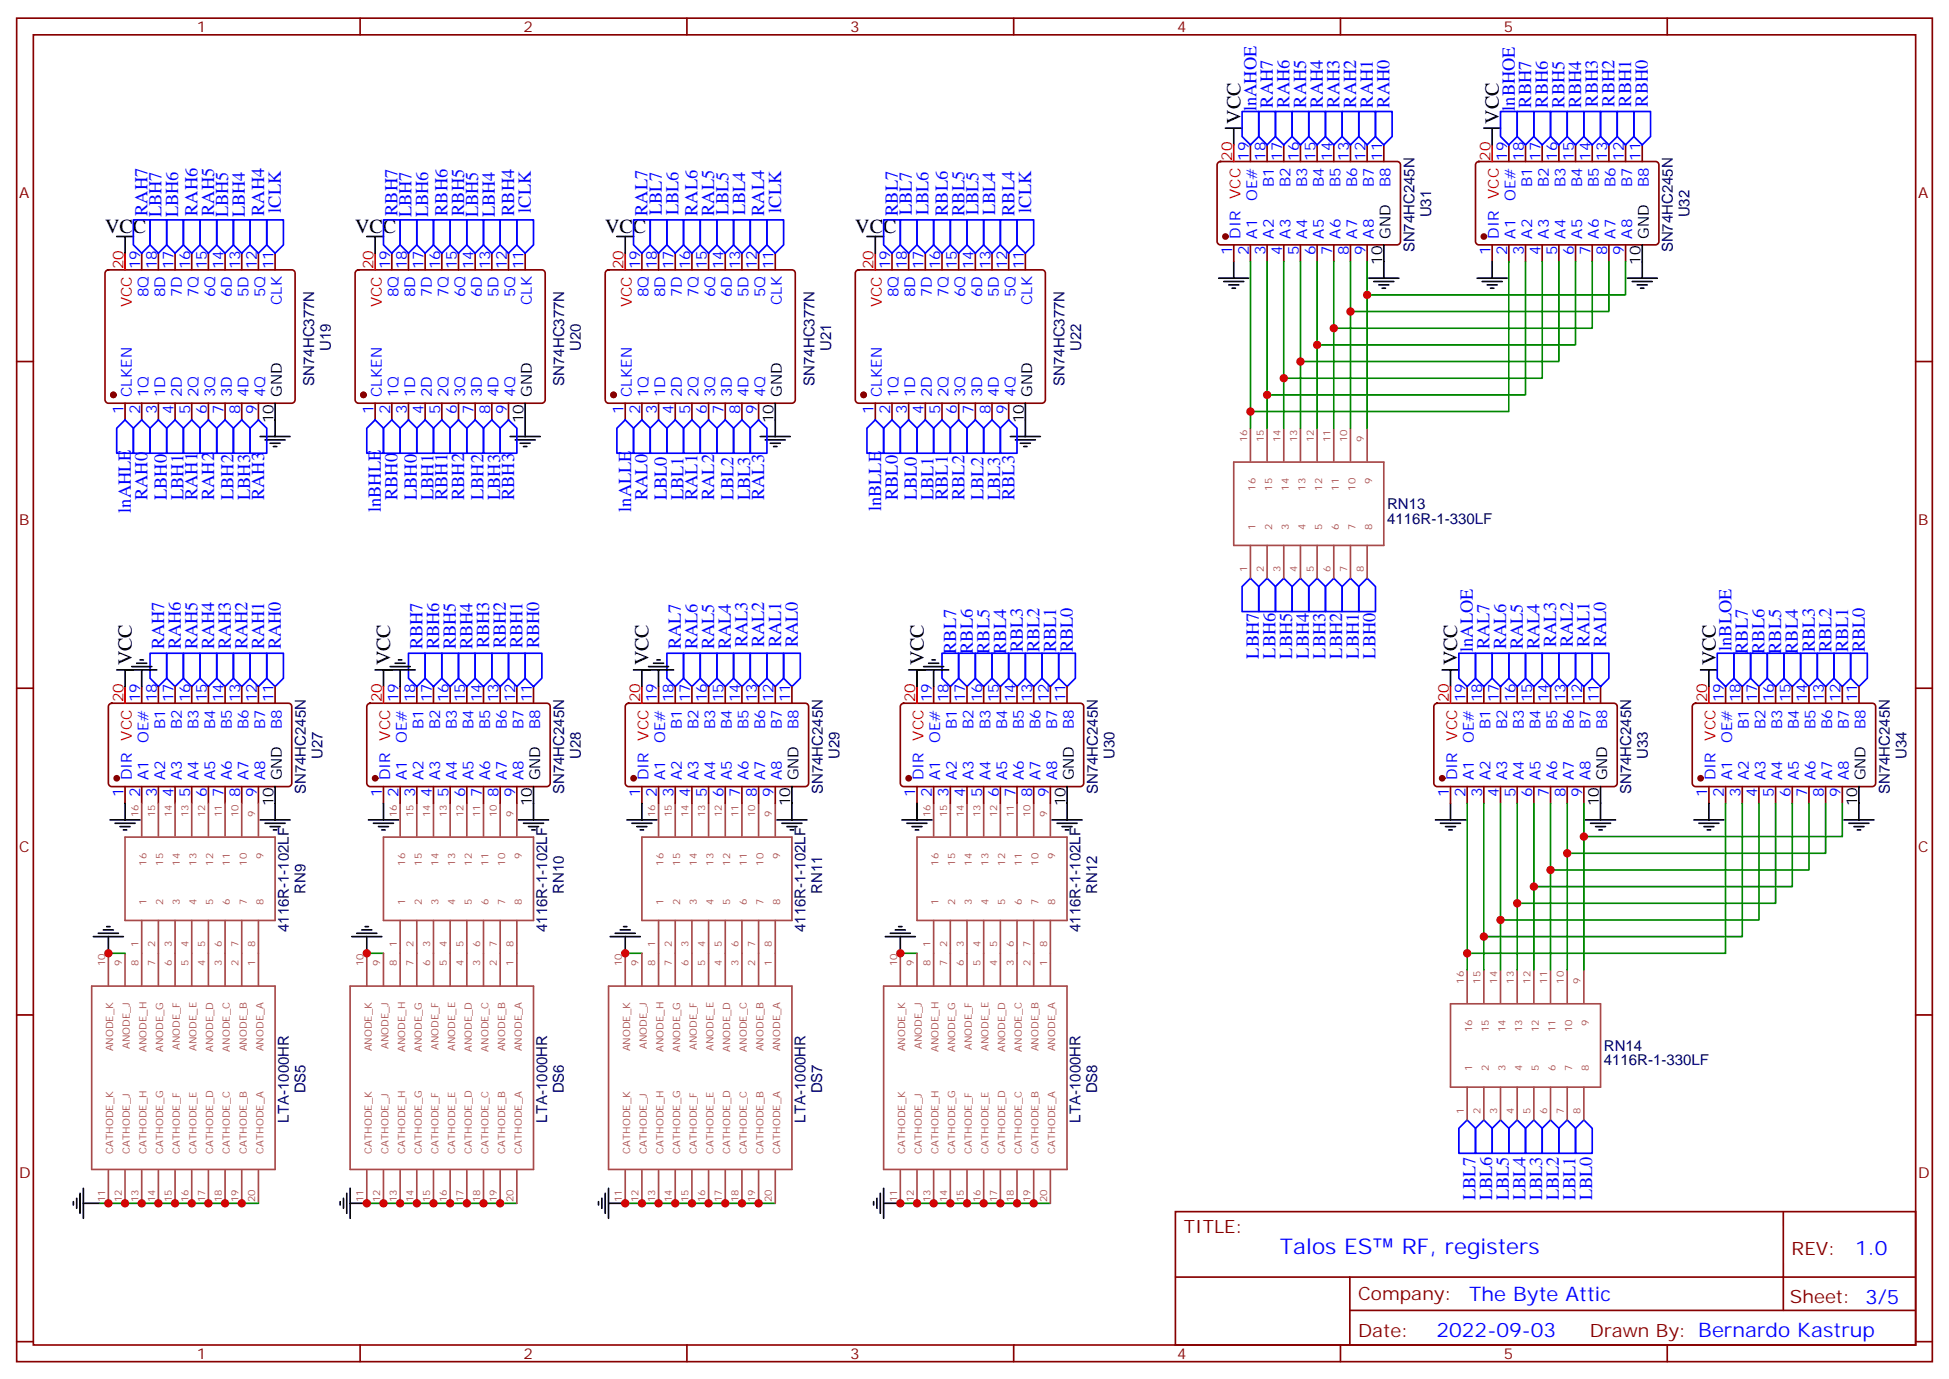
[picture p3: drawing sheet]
<svg xmlns="http://www.w3.org/2000/svg" width="412mm" height="292mm" viewBox="0 0 412 292" stroke-linecap="round" stroke-linejoin="round" font-family="sans-serif">
<defs><g id="words">
<g font-size="4.6" fill="#00f">
<text x="270.8" y="265.5">Talos ES</text>
<text x="296.6" y="265.5">RF, registers</text>
</g>
<g font-size="4.2">
<text x="262.5" y="26.2" transform="rotate(-90 262.5 26.2)">VCC</text>
<text x="317.2" y="26.2" transform="rotate(-90 317.2 26.2)">VCC</text>
<text x="22.2" y="49.4">VCC</text>
<text x="75.1" y="49.4">VCC</text>
<text x="128.1" y="49.4">VCC</text>
<text x="181" y="49.4">VCC</text>
<text x="27.9" y="140.8" transform="rotate(-90 27.9 140.8)">VCC</text>
<text x="82.6" y="140.8" transform="rotate(-90 82.6 140.8)">VCC</text>
<text x="137.3" y="140.8" transform="rotate(-90 137.3 140.8)">VCC</text>
<text x="195.5" y="140.8" transform="rotate(-90 195.5 140.8)">VCC</text>
<text x="308.3" y="140.8" transform="rotate(-90 308.3 140.8)">VCC</text>
<text x="363" y="140.8" transform="rotate(-90 363 140.8)">VCC</text>
</g>
<g font-size="4.2" fill="#00f">
<text x="392.5" y="265.7">1.0</text>
<text x="310.9" y="275.3">The Byte Attic</text>
<text x="304" y="283.1">2022-09-03</text>
</g>
<g font-size="3.9" fill="#00f">
<text x="265.9" y="23.5" transform="rotate(-90 265.9 23.5)">lnAHOE</text>
<text x="269.3" y="22.8" transform="rotate(-90 269.3 22.8)">RAH7</text>
<text x="272.9" y="22.8" transform="rotate(-90 272.9 22.8)">RAH6</text>
<text x="276.4" y="22.8" transform="rotate(-90 276.4 22.8)">RAH5</text>
<text x="279.9" y="22.8" transform="rotate(-90 279.9 22.8)">RAH4</text>
<text x="283.4" y="22.8" transform="rotate(-90 283.4 22.8)">RAH3</text>
<text x="287" y="22.8" transform="rotate(-90 287 22.8)">RAH2</text>
<text x="290.5" y="22.8" transform="rotate(-90 290.5 22.8)">RAH1</text>
<text x="294" y="22.8" transform="rotate(-90 294 22.8)">RAH0</text>
<text x="320.6" y="23.4" transform="rotate(-90 320.6 23.4)">lnBHOE</text>
<text x="324" y="22.8" transform="rotate(-90 324 22.8)">RBH7</text>
<text x="327.5" y="22.8" transform="rotate(-90 327.5 22.8)">RBH6</text>
<text x="331.1" y="22.8" transform="rotate(-90 331.1 22.8)">RBH5</text>
<text x="334.6" y="22.8" transform="rotate(-90 334.6 22.8)">RBH4</text>
<text x="338.1" y="22.6" transform="rotate(-90 338.1 22.6)">RBH3</text>
<text x="341.6" y="22.6" transform="rotate(-90 341.6 22.6)">RBH2</text>
<text x="345.2" y="22.6" transform="rotate(-90 345.2 22.6)">RBH1</text>
<text x="348.7" y="22.6" transform="rotate(-90 348.7 22.6)">RBH0</text>
<text x="31.2" y="45.7" transform="rotate(-90 31.2 45.7)">RAH7</text>
<text x="34.2" y="46" transform="rotate(-90 34.2 46)">LBH7</text>
<text x="37.7" y="46" transform="rotate(-90 37.7 46)">LBH6</text>
<text x="41.8" y="45.7" transform="rotate(-90 41.8 45.7)">RAH6</text>
<text x="45.3" y="45.7" transform="rotate(-90 45.3 45.7)">RAH5</text>
<text x="48.3" y="46" transform="rotate(-90 48.3 46)">LBH5</text>
<text x="51.8" y="46" transform="rotate(-90 51.8 46)">LBH4</text>
<text x="55.9" y="45.7" transform="rotate(-90 55.9 45.7)">RAH4</text>
<text x="59.4" y="45" transform="rotate(-90 59.4 45)">lCLK</text>
<text x="84.1" y="45.7" transform="rotate(-90 84.1 45.7)">RBH7</text>
<text x="87.1" y="46" transform="rotate(-90 87.1 46)">LBH7</text>
<text x="90.6" y="46" transform="rotate(-90 90.6 46)">LBH6</text>
<text x="94.7" y="45.7" transform="rotate(-90 94.7 45.7)">RBH6</text>
<text x="98.2" y="45.7" transform="rotate(-90 98.2 45.7)">RBH5</text>
<text x="101.2" y="46" transform="rotate(-90 101.2 46)">LBH5</text>
<text x="104.7" y="46" transform="rotate(-90 104.7 46)">LBH4</text>
<text x="108.8" y="45.7" transform="rotate(-90 108.8 45.7)">RBH4</text>
<text x="112.3" y="45" transform="rotate(-90 112.3 45)">lCLK</text>
<text x="137" y="45.7" transform="rotate(-90 137 45.7)">RAL7</text>
<text x="140" y="45.6" transform="rotate(-90 140 45.6)">LBL7</text>
<text x="143.5" y="45.6" transform="rotate(-90 143.5 45.6)">LBL6</text>
<text x="147.6" y="45.7" transform="rotate(-90 147.6 45.7)">RAL6</text>
<text x="151.1" y="45.7" transform="rotate(-90 151.1 45.7)">RAL5</text>
<text x="154.1" y="45.6" transform="rotate(-90 154.1 45.6)">LBL5</text>
<text x="157.7" y="45.6" transform="rotate(-90 157.7 45.6)">LBL4</text>
<text x="161.7" y="45.7" transform="rotate(-90 161.7 45.7)">RAL4</text>
<text x="165.3" y="45" transform="rotate(-90 165.3 45)">lCLK</text>
<text x="189.9" y="45.7" transform="rotate(-90 189.9 45.7)">RBL7</text>
<text x="192.9" y="45.6" transform="rotate(-90 192.9 45.6)">LBL7</text>
<text x="196.5" y="45.6" transform="rotate(-90 196.5 45.6)">LBL6</text>
<text x="200.5" y="45.7" transform="rotate(-90 200.5 45.7)">RBL6</text>
<text x="204.1" y="45.7" transform="rotate(-90 204.1 45.7)">RBL5</text>
<text x="207" y="45.6" transform="rotate(-90 207 45.6)">LBL5</text>
<text x="210.6" y="45.6" transform="rotate(-90 210.6 45.6)">LBL4</text>
<text x="214.6" y="45.7" transform="rotate(-90 214.6 45.7)">RBL4</text>
<text x="218.2" y="45" transform="rotate(-90 218.2 45)">lCLK</text>
<text x="31.2" y="105.8" transform="rotate(-90 31.2 105.8)">RAH0</text>
<text x="35.3" y="105.9" transform="rotate(-90 35.3 105.9)">LBH0</text>
<text x="38.8" y="105.9" transform="rotate(-90 38.8 105.9)">LBH1</text>
<text x="41.8" y="105.8" transform="rotate(-90 41.8 105.8)">RAH1</text>
<text x="45.3" y="105.8" transform="rotate(-90 45.3 105.8)">RAH2</text>
<text x="49.4" y="105.9" transform="rotate(-90 49.4 105.9)">LBH2</text>
<text x="52.9" y="105.9" transform="rotate(-90 52.9 105.9)">LBH3</text>
<text x="55.9" y="105.8" transform="rotate(-90 55.9 105.8)">RAH3</text>
<text x="84.1" y="105.8" transform="rotate(-90 84.1 105.8)">RBH0</text>
<text x="88.2" y="105.9" transform="rotate(-90 88.2 105.9)">LBH0</text>
<text x="91.7" y="105.9" transform="rotate(-90 91.7 105.9)">LBH1</text>
<text x="94.7" y="105.8" transform="rotate(-90 94.7 105.8)">RBH1</text>
<text x="98.2" y="105.8" transform="rotate(-90 98.2 105.8)">RBH2</text>
<text x="102.3" y="105.9" transform="rotate(-90 102.3 105.9)">LBH2</text>
<text x="105.8" y="105.9" transform="rotate(-90 105.8 105.9)">LBH3</text>
<text x="108.8" y="105.8" transform="rotate(-90 108.8 105.8)">RBH3</text>
<text x="137" y="105.8" transform="rotate(-90 137 105.8)">RAL0</text>
<text x="141.1" y="105.9" transform="rotate(-90 141.1 105.9)">LBL0</text>
<text x="144.6" y="105.9" transform="rotate(-90 144.6 105.9)">LBL1</text>
<text x="147.6" y="105.8" transform="rotate(-90 147.6 105.8)">RAL1</text>
<text x="151.1" y="105.8" transform="rotate(-90 151.1 105.8)">RAL2</text>
<text x="155.2" y="105.9" transform="rotate(-90 155.2 105.9)">LBL2</text>
<text x="158.7" y="105.9" transform="rotate(-90 158.7 105.9)">LBL3</text>
<text x="161.7" y="105.8" transform="rotate(-90 161.7 105.8)">RAL3</text>
<text x="189.9" y="105.8" transform="rotate(-90 189.9 105.8)">RBL0</text>
<text x="194" y="105.9" transform="rotate(-90 194 105.9)">LBL0</text>
<text x="197.5" y="105.9" transform="rotate(-90 197.5 105.9)">LBL1</text>
<text x="200.5" y="105.8" transform="rotate(-90 200.5 105.8)">RBL1</text>
<text x="204.1" y="105.8" transform="rotate(-90 204.1 105.8)">RBL2</text>
<text x="208.1" y="105.9" transform="rotate(-90 208.1 105.9)">LBL2</text>
<text x="211.7" y="105.9" transform="rotate(-90 211.7 105.9)">LBL3</text>
<text x="214.6" y="105.8" transform="rotate(-90 214.6 105.8)">RBL3</text>
<text x="27.7" y="108.5" transform="rotate(-90 27.7 108.5)">lnAHLE</text>
<text x="80.6" y="108.4" transform="rotate(-90 80.6 108.4)">lnBHLE</text>
<text x="133.6" y="108.3" transform="rotate(-90 133.6 108.3)">lnALLE</text>
<text x="186.4" y="108.2" transform="rotate(-90 186.4 108.2)">lnBLLE</text>
<text x="34.7" y="137.4" transform="rotate(-90 34.7 137.4)">RAH7</text>
<text x="38.3" y="137.4" transform="rotate(-90 38.3 137.4)">RAH6</text>
<text x="41.8" y="137.4" transform="rotate(-90 41.8 137.4)">RAH5</text>
<text x="45.3" y="137.4" transform="rotate(-90 45.3 137.4)">RAH4</text>
<text x="48.8" y="137.4" transform="rotate(-90 48.8 137.4)">RAH3</text>
<text x="52.4" y="137.4" transform="rotate(-90 52.4 137.4)">RAH2</text>
<text x="55.9" y="137.4" transform="rotate(-90 55.9 137.4)">RAH1</text>
<text x="59.4" y="137.4" transform="rotate(-90 59.4 137.4)">RAH0</text>
<text x="89.4" y="137.4" transform="rotate(-90 89.4 137.4)">RBH7</text>
<text x="92.9" y="137.4" transform="rotate(-90 92.9 137.4)">RBH6</text>
<text x="96.5" y="137.4" transform="rotate(-90 96.5 137.4)">RBH5</text>
<text x="100" y="137.4" transform="rotate(-90 100 137.4)">RBH4</text>
<text x="103.5" y="137.2" transform="rotate(-90 103.5 137.2)">RBH3</text>
<text x="107" y="137.2" transform="rotate(-90 107 137.2)">RBH2</text>
<text x="110.6" y="137.2" transform="rotate(-90 110.6 137.2)">RBH1</text>
<text x="114.1" y="137.2" transform="rotate(-90 114.1 137.2)">RBH0</text>
<text x="144.1" y="137.4" transform="rotate(-90 144.1 137.4)">RAL7</text>
<text x="147.6" y="137.4" transform="rotate(-90 147.6 137.4)">RAL6</text>
<text x="151.1" y="137.4" transform="rotate(-90 151.1 137.4)">RAL5</text>
<text x="154.7" y="137.4" transform="rotate(-90 154.7 137.4)">RAL4</text>
<text x="158.2" y="137" transform="rotate(-90 158.2 137)">RAL3</text>
<text x="161.7" y="137" transform="rotate(-90 161.7 137)">RAL2</text>
<text x="165.3" y="137" transform="rotate(-90 165.3 137)">RAL1</text>
<text x="168.8" y="137" transform="rotate(-90 168.8 137)">RAL0</text>
<text x="311.7" y="138" transform="rotate(-90 311.7 138)">lnALOE</text>
<text x="315.2" y="137.4" transform="rotate(-90 315.2 137.4)">RAL7</text>
<text x="318.7" y="137.4" transform="rotate(-90 318.7 137.4)">RAL6</text>
<text x="322.2" y="137.4" transform="rotate(-90 322.2 137.4)">RAL5</text>
<text x="325.8" y="137.4" transform="rotate(-90 325.8 137.4)">RAL4</text>
<text x="329.3" y="137" transform="rotate(-90 329.3 137)">RAL3</text>
<text x="332.8" y="137" transform="rotate(-90 332.8 137)">RAL2</text>
<text x="336.4" y="137" transform="rotate(-90 336.4 137)">RAL1</text>
<text x="339.9" y="137" transform="rotate(-90 339.9 137)">RAL0</text>
<text x="366.4" y="137.8" transform="rotate(-90 366.4 137.8)">lnBLOE</text>
<text x="202.3" y="138.4" transform="rotate(-90 202.3 138.4)">RBL7</text>
<text x="205.8" y="138.4" transform="rotate(-90 205.8 138.4)">RBL6</text>
<text x="209.3" y="138.4" transform="rotate(-90 209.3 138.4)">RBL5</text>
<text x="212.9" y="138.4" transform="rotate(-90 212.9 138.4)">RBL4</text>
<text x="216.4" y="138.1" transform="rotate(-90 216.4 138.1)">RBL3</text>
<text x="219.9" y="138.1" transform="rotate(-90 219.9 138.1)">RBL2</text>
<text x="223.5" y="138.1" transform="rotate(-90 223.5 138.1)">RBL1</text>
<text x="227" y="138.1" transform="rotate(-90 227 138.1)">RBL0</text>
<text x="266.3" y="139.4" transform="rotate(-90 266.3 139.4)">LBH7</text>
<text x="269.9" y="139.4" transform="rotate(-90 269.9 139.4)">LBH6</text>
<text x="273.4" y="139.4" transform="rotate(-90 273.4 139.4)">LBH5</text>
<text x="276.9" y="139.4" transform="rotate(-90 276.9 139.4)">LBH4</text>
<text x="280.5" y="139.4" transform="rotate(-90 280.5 139.4)">LBH3</text>
<text x="284" y="139.4" transform="rotate(-90 284 139.4)">LBH2</text>
<text x="287.5" y="139.4" transform="rotate(-90 287.5 139.4)">LBH1</text>
<text x="291" y="139.4" transform="rotate(-90 291 139.4)">LBH0</text>
<text x="369.9" y="138.4" transform="rotate(-90 369.9 138.4)">RBL7</text>
<text x="373.4" y="138.4" transform="rotate(-90 373.4 138.4)">RBL6</text>
<text x="376.9" y="138.4" transform="rotate(-90 376.9 138.4)">RBL5</text>
<text x="380.4" y="138.4" transform="rotate(-90 380.4 138.4)">RBL4</text>
<text x="384" y="138.1" transform="rotate(-90 384 138.1)">RBL3</text>
<text x="387.5" y="138.1" transform="rotate(-90 387.5 138.1)">RBL2</text>
<text x="391" y="138.1" transform="rotate(-90 391 138.1)">RBL1</text>
<text x="394.6" y="138.1" transform="rotate(-90 394.6 138.1)">RBL0</text>
<text x="312.2" y="254" transform="rotate(-90 312.2 254)">LBL7</text>
<text x="315.7" y="254" transform="rotate(-90 315.7 254)">LBL6</text>
<text x="319.3" y="254" transform="rotate(-90 319.3 254)">LBL5</text>
<text x="322.8" y="254" transform="rotate(-90 322.8 254)">LBL4</text>
<text x="326.3" y="254" transform="rotate(-90 326.3 254)">LBL3</text>
<text x="329.8" y="254" transform="rotate(-90 329.8 254)">LBL2</text>
<text x="333.4" y="254" transform="rotate(-90 333.4 254)">LBL1</text>
<text x="336.9" y="254" transform="rotate(-90 336.9 254)">LBL0</text>
</g>
<g font-size="3.9" fill="#800">
<text x="250.5" y="261">TITLE:</text>
<text x="379.1" y="265.7">REV:</text>
<text x="287.4" y="275.2">Company:</text>
<text x="378.7" y="275.8">Sheet: 3/5</text>
<text x="287.4" y="282.9">Date:</text>
<text x="336.4" y="283">Drawn By: Bernardo Kastrup</text>
</g>
<g font-size="3.2" fill="#800">
<text x="41.6" y="6.8">1</text>
<text x="110.8" y="6.8">2</text>
<text x="179.9" y="6.8">3</text>
<text x="249.1" y="6.8">4</text>
<text x="318.2" y="6.8">5</text>
<text x="4.1" y="41.9">A</text>
<text x="405.9" y="41.9">A</text>
<text x="4.1" y="111.1">B</text>
<text x="405.9" y="111.1">B</text>
<text x="4.1" y="180.2">C</text>
<text x="405.9" y="180.2">C</text>
<text x="4.1" y="249.4">D</text>
<text x="405.9" y="249.4">D</text>
<text x="41.6" y="287.7">1</text>
<text x="110.8" y="287.7">2</text>
<text x="179.9" y="287.7">3</text>
<text x="249.1" y="287.7">4</text>
<text x="318.2" y="287.7">5</text>
</g>
<g font-size="3.2" fill="#f00">
<text x="260.7" y="34" transform="rotate(-90 260.7 34)">20</text>
<text x="315.4" y="34" transform="rotate(-90 315.4 34)">20</text>
<text x="262.5" y="42.1" transform="rotate(-90 262.5 42.1)">VCC</text>
<text x="317.1" y="42.1" transform="rotate(-90 317.1 42.1)">VCC</text>
<text x="26.1" y="56.9" transform="rotate(-90 26.1 56.9)">20</text>
<text x="79" y="56.9" transform="rotate(-90 79 56.9)">20</text>
<text x="131.9" y="56.9" transform="rotate(-90 131.9 56.9)">20</text>
<text x="184.9" y="56.9" transform="rotate(-90 184.9 56.9)">20</text>
<text x="27.9" y="65" transform="rotate(-90 27.9 65)">VCC</text>
<text x="80.8" y="65" transform="rotate(-90 80.8 65)">VCC</text>
<text x="133.7" y="65" transform="rotate(-90 133.7 65)">VCC</text>
<text x="186.6" y="65" transform="rotate(-90 186.6 65)">VCC</text>
<text x="26.1" y="148.7" transform="rotate(-90 26.1 148.7)">20</text>
<text x="80.8" y="148.7" transform="rotate(-90 80.8 148.7)">20</text>
<text x="135.5" y="148.7" transform="rotate(-90 135.5 148.7)">20</text>
<text x="193.7" y="148.7" transform="rotate(-90 193.7 148.7)">20</text>
<text x="306.6" y="148.7" transform="rotate(-90 306.6 148.7)">20</text>
<text x="361.2" y="148.7" transform="rotate(-90 361.2 148.7)">20</text>
<text x="27.9" y="156.7" transform="rotate(-90 27.9 156.7)">VCC</text>
<text x="82.5" y="156.7" transform="rotate(-90 82.5 156.7)">VCC</text>
<text x="137.2" y="156.7" transform="rotate(-90 137.2 156.7)">VCC</text>
<text x="195.4" y="156.7" transform="rotate(-90 195.4 156.7)">VCC</text>
<text x="308.3" y="156.7" transform="rotate(-90 308.3 156.7)">VCC</text>
<text x="363" y="156.7" transform="rotate(-90 363 156.7)">VCC</text>
</g>
<g font-size="3.2" fill="#00f">
<text x="264.2" y="34" transform="rotate(-90 264.2 34)">19</text>
<text x="267.8" y="34" transform="rotate(-90 267.8 34)">18</text>
<text x="271.3" y="34" transform="rotate(-90 271.3 34)">17</text>
<text x="274.8" y="34" transform="rotate(-90 274.8 34)">16</text>
<text x="278.3" y="34" transform="rotate(-90 278.3 34)">15</text>
<text x="281.9" y="34" transform="rotate(-90 281.9 34)">14</text>
<text x="285.4" y="34" transform="rotate(-90 285.4 34)">13</text>
<text x="288.9" y="34" transform="rotate(-90 288.9 34)">12</text>
<text x="292.5" y="34" transform="rotate(-90 292.5 34)">11</text>
<text x="318.9" y="34" transform="rotate(-90 318.9 34)">19</text>
<text x="322.4" y="34" transform="rotate(-90 322.4 34)">18</text>
<text x="326" y="34" transform="rotate(-90 326 34)">17</text>
<text x="329.5" y="34" transform="rotate(-90 329.5 34)">16</text>
<text x="333" y="34" transform="rotate(-90 333 34)">15</text>
<text x="336.5" y="34" transform="rotate(-90 336.5 34)">14</text>
<text x="340.1" y="34" transform="rotate(-90 340.1 34)">13</text>
<text x="343.6" y="34" transform="rotate(-90 343.6 34)">12</text>
<text x="347.1" y="34" transform="rotate(-90 347.1 34)">11</text>
<text x="269.5" y="39.7" transform="rotate(-90 269.5 39.7)">B1</text>
<text x="273" y="39.7" transform="rotate(-90 273 39.7)">B2</text>
<text x="276.6" y="39.7" transform="rotate(-90 276.6 39.7)">B3</text>
<text x="280.1" y="39.7" transform="rotate(-90 280.1 39.7)">B4</text>
<text x="283.6" y="39.7" transform="rotate(-90 283.6 39.7)">B5</text>
<text x="287.2" y="39.7" transform="rotate(-90 287.2 39.7)">B6</text>
<text x="290.7" y="39.7" transform="rotate(-90 290.7 39.7)">B7</text>
<text x="294.2" y="39.7" transform="rotate(-90 294.2 39.7)">B8</text>
<text x="324.2" y="39.7" transform="rotate(-90 324.2 39.7)">B1</text>
<text x="327.7" y="39.7" transform="rotate(-90 327.7 39.7)">B2</text>
<text x="331.3" y="39.7" transform="rotate(-90 331.3 39.7)">B3</text>
<text x="334.8" y="39.7" transform="rotate(-90 334.8 39.7)">B4</text>
<text x="338.3" y="39.7" transform="rotate(-90 338.3 39.7)">B5</text>
<text x="341.8" y="39.7" transform="rotate(-90 341.8 39.7)">B6</text>
<text x="345.4" y="39.7" transform="rotate(-90 345.4 39.7)">B7</text>
<text x="348.9" y="39.7" transform="rotate(-90 348.9 39.7)">B8</text>
<text x="266" y="42.6" transform="rotate(-90 266 42.6)">OE#</text>
<text x="320.7" y="42.6" transform="rotate(-90 320.7 42.6)">OE#</text>
<text x="262.5" y="50.5" transform="rotate(-90 262.5 50.5)">DIR</text>
<text x="266" y="50.5" transform="rotate(-90 266 50.5)">A1</text>
<text x="269.5" y="50.5" transform="rotate(-90 269.5 50.5)">A2</text>
<text x="273" y="50.5" transform="rotate(-90 273 50.5)">A3</text>
<text x="276.6" y="50.5" transform="rotate(-90 276.6 50.5)">A4</text>
<text x="280.1" y="50.5" transform="rotate(-90 280.1 50.5)">A5</text>
<text x="283.6" y="50.5" transform="rotate(-90 283.6 50.5)">A6</text>
<text x="287.2" y="50.5" transform="rotate(-90 287.2 50.5)">A7</text>
<text x="290.7" y="50.5" transform="rotate(-90 290.7 50.5)">A8</text>
<text x="317.1" y="50.5" transform="rotate(-90 317.1 50.5)">DIR</text>
<text x="320.7" y="50.5" transform="rotate(-90 320.7 50.5)">A1</text>
<text x="324.2" y="50.5" transform="rotate(-90 324.2 50.5)">A2</text>
<text x="327.7" y="50.5" transform="rotate(-90 327.7 50.5)">A3</text>
<text x="331.3" y="50.5" transform="rotate(-90 331.3 50.5)">A4</text>
<text x="334.8" y="50.5" transform="rotate(-90 334.8 50.5)">A5</text>
<text x="338.3" y="50.5" transform="rotate(-90 338.3 50.5)">A6</text>
<text x="341.8" y="50.5" transform="rotate(-90 341.8 50.5)">A7</text>
<text x="345.4" y="50.5" transform="rotate(-90 345.4 50.5)">A8</text>
<text x="29.6" y="56.9" transform="rotate(-90 29.6 56.9)">19</text>
<text x="33.2" y="56.9" transform="rotate(-90 33.2 56.9)">18</text>
<text x="36.7" y="56.9" transform="rotate(-90 36.7 56.9)">17</text>
<text x="40.2" y="56.9" transform="rotate(-90 40.2 56.9)">16</text>
<text x="43.7" y="56.9" transform="rotate(-90 43.7 56.9)">15</text>
<text x="47.3" y="56.9" transform="rotate(-90 47.3 56.9)">14</text>
<text x="50.8" y="56.9" transform="rotate(-90 50.8 56.9)">13</text>
<text x="54.3" y="56.9" transform="rotate(-90 54.3 56.9)">12</text>
<text x="57.9" y="56.9" transform="rotate(-90 57.9 56.9)">11</text>
<text x="82.5" y="56.9" transform="rotate(-90 82.5 56.9)">19</text>
<text x="86.1" y="56.9" transform="rotate(-90 86.1 56.9)">18</text>
<text x="89.6" y="56.9" transform="rotate(-90 89.6 56.9)">17</text>
<text x="93.1" y="56.9" transform="rotate(-90 93.1 56.9)">16</text>
<text x="96.7" y="56.9" transform="rotate(-90 96.7 56.9)">15</text>
<text x="100.2" y="56.9" transform="rotate(-90 100.2 56.9)">14</text>
<text x="103.7" y="56.9" transform="rotate(-90 103.7 56.9)">13</text>
<text x="107.2" y="56.9" transform="rotate(-90 107.2 56.9)">12</text>
<text x="110.8" y="56.9" transform="rotate(-90 110.8 56.9)">11</text>
<text x="135.5" y="56.9" transform="rotate(-90 135.5 56.9)">19</text>
<text x="139" y="56.9" transform="rotate(-90 139 56.9)">18</text>
<text x="142.5" y="56.9" transform="rotate(-90 142.5 56.9)">17</text>
<text x="146" y="56.9" transform="rotate(-90 146 56.9)">16</text>
<text x="149.6" y="56.9" transform="rotate(-90 149.6 56.9)">15</text>
<text x="153.1" y="56.9" transform="rotate(-90 153.1 56.9)">14</text>
<text x="156.6" y="56.9" transform="rotate(-90 156.6 56.9)">13</text>
<text x="160.2" y="56.9" transform="rotate(-90 160.2 56.9)">12</text>
<text x="163.7" y="56.9" transform="rotate(-90 163.7 56.9)">11</text>
<text x="188.4" y="56.9" transform="rotate(-90 188.4 56.9)">19</text>
<text x="191.9" y="56.9" transform="rotate(-90 191.9 56.9)">18</text>
<text x="195.4" y="56.9" transform="rotate(-90 195.4 56.9)">17</text>
<text x="199" y="56.9" transform="rotate(-90 199 56.9)">16</text>
<text x="202.5" y="56.9" transform="rotate(-90 202.5 56.9)">15</text>
<text x="206" y="56.9" transform="rotate(-90 206 56.9)">14</text>
<text x="209.5" y="56.9" transform="rotate(-90 209.5 56.9)">13</text>
<text x="213.1" y="56.9" transform="rotate(-90 213.1 56.9)">12</text>
<text x="216.6" y="56.9" transform="rotate(-90 216.6 56.9)">11</text>
<text x="260.7" y="54" transform="rotate(-90 260.7 54)">1</text>
<text x="264.2" y="54" transform="rotate(-90 264.2 54)">2</text>
<text x="267.8" y="54" transform="rotate(-90 267.8 54)">3</text>
<text x="271.3" y="54" transform="rotate(-90 271.3 54)">4</text>
<text x="274.8" y="54" transform="rotate(-90 274.8 54)">5</text>
<text x="278.3" y="54" transform="rotate(-90 278.3 54)">6</text>
<text x="281.9" y="54" transform="rotate(-90 281.9 54)">7</text>
<text x="285.4" y="54" transform="rotate(-90 285.4 54)">8</text>
<text x="288.9" y="54" transform="rotate(-90 288.9 54)">9</text>
<text x="315.4" y="54" transform="rotate(-90 315.4 54)">1</text>
<text x="318.9" y="54" transform="rotate(-90 318.9 54)">2</text>
<text x="322.4" y="54" transform="rotate(-90 322.4 54)">3</text>
<text x="326" y="54" transform="rotate(-90 326 54)">4</text>
<text x="329.5" y="54" transform="rotate(-90 329.5 54)">5</text>
<text x="333" y="54" transform="rotate(-90 333 54)">6</text>
<text x="336.5" y="54" transform="rotate(-90 336.5 54)">7</text>
<text x="340.1" y="54" transform="rotate(-90 340.1 54)">8</text>
<text x="343.6" y="54" transform="rotate(-90 343.6 54)">9</text>
<text x="31.4" y="62.9" transform="rotate(-90 31.4 62.9)">8Q</text>
<text x="34.9" y="62.9" transform="rotate(-90 34.9 62.9)">8D</text>
<text x="38.5" y="62.9" transform="rotate(-90 38.5 62.9)">7D</text>
<text x="42" y="62.9" transform="rotate(-90 42 62.9)">7Q</text>
<text x="45.5" y="62.9" transform="rotate(-90 45.5 62.9)">6Q</text>
<text x="49" y="62.9" transform="rotate(-90 49 62.9)">6D</text>
<text x="52.6" y="62.9" transform="rotate(-90 52.6 62.9)">5D</text>
<text x="56.1" y="62.9" transform="rotate(-90 56.1 62.9)">5Q</text>
<text x="59.6" y="64.6" transform="rotate(-90 59.6 64.6)">CLK</text>
<text x="84.3" y="62.9" transform="rotate(-90 84.3 62.9)">8Q</text>
<text x="87.8" y="62.9" transform="rotate(-90 87.8 62.9)">8D</text>
<text x="91.4" y="62.9" transform="rotate(-90 91.4 62.9)">7D</text>
<text x="94.9" y="62.9" transform="rotate(-90 94.9 62.9)">7Q</text>
<text x="98.4" y="62.9" transform="rotate(-90 98.4 62.9)">6Q</text>
<text x="102" y="62.9" transform="rotate(-90 102 62.9)">6D</text>
<text x="105.5" y="62.9" transform="rotate(-90 105.5 62.9)">5D</text>
<text x="109" y="62.9" transform="rotate(-90 109 62.9)">5Q</text>
<text x="112.5" y="64.6" transform="rotate(-90 112.5 64.6)">CLK</text>
<text x="137.2" y="62.9" transform="rotate(-90 137.2 62.9)">8Q</text>
<text x="140.8" y="62.9" transform="rotate(-90 140.8 62.9)">8D</text>
<text x="144.3" y="62.9" transform="rotate(-90 144.3 62.9)">7D</text>
<text x="147.8" y="62.9" transform="rotate(-90 147.8 62.9)">7Q</text>
<text x="151.3" y="62.9" transform="rotate(-90 151.3 62.9)">6Q</text>
<text x="154.9" y="62.9" transform="rotate(-90 154.9 62.9)">6D</text>
<text x="158.4" y="62.9" transform="rotate(-90 158.4 62.9)">5D</text>
<text x="161.9" y="62.9" transform="rotate(-90 161.9 62.9)">5Q</text>
<text x="165.5" y="64.6" transform="rotate(-90 165.5 64.6)">CLK</text>
<text x="190.1" y="62.9" transform="rotate(-90 190.1 62.9)">8Q</text>
<text x="193.7" y="62.9" transform="rotate(-90 193.7 62.9)">8D</text>
<text x="197.2" y="62.9" transform="rotate(-90 197.2 62.9)">7D</text>
<text x="200.7" y="62.9" transform="rotate(-90 200.7 62.9)">7Q</text>
<text x="204.3" y="62.9" transform="rotate(-90 204.3 62.9)">6Q</text>
<text x="207.8" y="62.9" transform="rotate(-90 207.8 62.9)">6D</text>
<text x="211.3" y="62.9" transform="rotate(-90 211.3 62.9)">5D</text>
<text x="214.8" y="62.9" transform="rotate(-90 214.8 62.9)">5Q</text>
<text x="218.4" y="64.6" transform="rotate(-90 218.4 64.6)">CLK</text>
<text x="26.1" y="87.5" transform="rotate(-90 26.1 87.5)">1</text>
<text x="27.9" y="84" transform="rotate(-90 27.9 84)">CLKEN</text>
<text x="29.6" y="87.5" transform="rotate(-90 29.6 87.5)">2</text>
<text x="31.4" y="84" transform="rotate(-90 31.4 84)">1Q</text>
<text x="33.2" y="87.5" transform="rotate(-90 33.2 87.5)">3</text>
<text x="34.9" y="84" transform="rotate(-90 34.9 84)">1D</text>
<text x="36.7" y="87.5" transform="rotate(-90 36.7 87.5)">4</text>
<text x="38.5" y="84" transform="rotate(-90 38.5 84)">2D</text>
<text x="40.2" y="87.5" transform="rotate(-90 40.2 87.5)">5</text>
<text x="42" y="84" transform="rotate(-90 42 84)">2Q</text>
<text x="43.7" y="87.5" transform="rotate(-90 43.7 87.5)">6</text>
<text x="45.5" y="84" transform="rotate(-90 45.5 84)">3Q</text>
<text x="47.3" y="87.5" transform="rotate(-90 47.3 87.5)">7</text>
<text x="49" y="84" transform="rotate(-90 49 84)">3D</text>
<text x="50.8" y="87.5" transform="rotate(-90 50.8 87.5)">8</text>
<text x="52.6" y="84" transform="rotate(-90 52.6 84)">4D</text>
<text x="54.3" y="87.5" transform="rotate(-90 54.3 87.5)">9</text>
<text x="56.1" y="84" transform="rotate(-90 56.1 84)">4Q</text>
<text x="79" y="87.5" transform="rotate(-90 79 87.5)">1</text>
<text x="80.8" y="84" transform="rotate(-90 80.8 84)">CLKEN</text>
<text x="82.5" y="87.5" transform="rotate(-90 82.5 87.5)">2</text>
<text x="84.3" y="84" transform="rotate(-90 84.3 84)">1Q</text>
<text x="86.1" y="87.5" transform="rotate(-90 86.1 87.5)">3</text>
<text x="87.8" y="84" transform="rotate(-90 87.8 84)">1D</text>
<text x="89.6" y="87.5" transform="rotate(-90 89.6 87.5)">4</text>
<text x="91.4" y="84" transform="rotate(-90 91.4 84)">2D</text>
<text x="93.1" y="87.5" transform="rotate(-90 93.1 87.5)">5</text>
<text x="94.9" y="84" transform="rotate(-90 94.9 84)">2Q</text>
<text x="96.7" y="87.5" transform="rotate(-90 96.7 87.5)">6</text>
<text x="98.4" y="84" transform="rotate(-90 98.4 84)">3Q</text>
<text x="100.2" y="87.5" transform="rotate(-90 100.2 87.5)">7</text>
<text x="102" y="84" transform="rotate(-90 102 84)">3D</text>
<text x="103.7" y="87.5" transform="rotate(-90 103.7 87.5)">8</text>
<text x="105.5" y="84" transform="rotate(-90 105.5 84)">4D</text>
<text x="107.2" y="87.5" transform="rotate(-90 107.2 87.5)">9</text>
<text x="109" y="84" transform="rotate(-90 109 84)">4Q</text>
<text x="131.9" y="87.5" transform="rotate(-90 131.9 87.5)">1</text>
<text x="133.7" y="84" transform="rotate(-90 133.7 84)">CLKEN</text>
<text x="135.5" y="87.5" transform="rotate(-90 135.5 87.5)">2</text>
<text x="137.2" y="84" transform="rotate(-90 137.2 84)">1Q</text>
<text x="139" y="87.5" transform="rotate(-90 139 87.5)">3</text>
<text x="140.8" y="84" transform="rotate(-90 140.8 84)">1D</text>
<text x="142.5" y="87.5" transform="rotate(-90 142.5 87.5)">4</text>
<text x="144.3" y="84" transform="rotate(-90 144.3 84)">2D</text>
<text x="146" y="87.5" transform="rotate(-90 146 87.5)">5</text>
<text x="147.8" y="84" transform="rotate(-90 147.8 84)">2Q</text>
<text x="149.6" y="87.5" transform="rotate(-90 149.6 87.5)">6</text>
<text x="151.3" y="84" transform="rotate(-90 151.3 84)">3Q</text>
<text x="153.1" y="87.5" transform="rotate(-90 153.1 87.5)">7</text>
<text x="154.9" y="84" transform="rotate(-90 154.9 84)">3D</text>
<text x="156.6" y="87.5" transform="rotate(-90 156.6 87.5)">8</text>
<text x="158.4" y="84" transform="rotate(-90 158.4 84)">4D</text>
<text x="160.2" y="87.5" transform="rotate(-90 160.2 87.5)">9</text>
<text x="161.9" y="84" transform="rotate(-90 161.9 84)">4Q</text>
<text x="184.9" y="87.5" transform="rotate(-90 184.9 87.5)">1</text>
<text x="186.6" y="84" transform="rotate(-90 186.6 84)">CLKEN</text>
<text x="188.4" y="87.5" transform="rotate(-90 188.4 87.5)">2</text>
<text x="190.1" y="84" transform="rotate(-90 190.1 84)">1Q</text>
<text x="191.9" y="87.5" transform="rotate(-90 191.9 87.5)">3</text>
<text x="193.7" y="84" transform="rotate(-90 193.7 84)">1D</text>
<text x="195.4" y="87.5" transform="rotate(-90 195.4 87.5)">4</text>
<text x="197.2" y="84" transform="rotate(-90 197.2 84)">2D</text>
<text x="199" y="87.5" transform="rotate(-90 199 87.5)">5</text>
<text x="200.7" y="84" transform="rotate(-90 200.7 84)">2Q</text>
<text x="202.5" y="87.5" transform="rotate(-90 202.5 87.5)">6</text>
<text x="204.3" y="84" transform="rotate(-90 204.3 84)">3Q</text>
<text x="206" y="87.5" transform="rotate(-90 206 87.5)">7</text>
<text x="207.8" y="84" transform="rotate(-90 207.8 84)">3D</text>
<text x="209.5" y="87.5" transform="rotate(-90 209.5 87.5)">8</text>
<text x="211.3" y="84" transform="rotate(-90 211.3 84)">4D</text>
<text x="213.1" y="87.5" transform="rotate(-90 213.1 87.5)">9</text>
<text x="214.8" y="84" transform="rotate(-90 214.8 84)">4Q</text>
<text x="29.6" y="148.7" transform="rotate(-90 29.6 148.7)">19</text>
<text x="33.2" y="148.7" transform="rotate(-90 33.2 148.7)">18</text>
<text x="36.7" y="148.7" transform="rotate(-90 36.7 148.7)">17</text>
<text x="40.2" y="148.7" transform="rotate(-90 40.2 148.7)">16</text>
<text x="43.7" y="148.7" transform="rotate(-90 43.7 148.7)">15</text>
<text x="47.3" y="148.7" transform="rotate(-90 47.3 148.7)">14</text>
<text x="50.8" y="148.7" transform="rotate(-90 50.8 148.7)">13</text>
<text x="54.3" y="148.7" transform="rotate(-90 54.3 148.7)">12</text>
<text x="57.9" y="148.7" transform="rotate(-90 57.9 148.7)">11</text>
<text x="84.3" y="148.7" transform="rotate(-90 84.3 148.7)">19</text>
<text x="87.8" y="148.7" transform="rotate(-90 87.8 148.7)">18</text>
<text x="91.4" y="148.7" transform="rotate(-90 91.4 148.7)">17</text>
<text x="94.9" y="148.7" transform="rotate(-90 94.9 148.7)">16</text>
<text x="98.4" y="148.7" transform="rotate(-90 98.4 148.7)">15</text>
<text x="102" y="148.7" transform="rotate(-90 102 148.7)">14</text>
<text x="105.5" y="148.7" transform="rotate(-90 105.5 148.7)">13</text>
<text x="109" y="148.7" transform="rotate(-90 109 148.7)">12</text>
<text x="112.5" y="148.7" transform="rotate(-90 112.5 148.7)">11</text>
<text x="139" y="148.7" transform="rotate(-90 139 148.7)">19</text>
<text x="142.5" y="148.7" transform="rotate(-90 142.5 148.7)">18</text>
<text x="146" y="148.7" transform="rotate(-90 146 148.7)">17</text>
<text x="149.6" y="148.7" transform="rotate(-90 149.6 148.7)">16</text>
<text x="153.1" y="148.7" transform="rotate(-90 153.1 148.7)">15</text>
<text x="156.6" y="148.7" transform="rotate(-90 156.6 148.7)">14</text>
<text x="160.2" y="148.7" transform="rotate(-90 160.2 148.7)">13</text>
<text x="163.7" y="148.7" transform="rotate(-90 163.7 148.7)">12</text>
<text x="167.2" y="148.7" transform="rotate(-90 167.2 148.7)">11</text>
<text x="197.2" y="148.7" transform="rotate(-90 197.2 148.7)">19</text>
<text x="200.7" y="148.7" transform="rotate(-90 200.7 148.7)">18</text>
<text x="204.3" y="148.7" transform="rotate(-90 204.3 148.7)">17</text>
<text x="207.8" y="148.7" transform="rotate(-90 207.8 148.7)">16</text>
<text x="211.3" y="148.7" transform="rotate(-90 211.3 148.7)">15</text>
<text x="214.8" y="148.7" transform="rotate(-90 214.8 148.7)">14</text>
<text x="218.4" y="148.7" transform="rotate(-90 218.4 148.7)">13</text>
<text x="221.9" y="148.7" transform="rotate(-90 221.9 148.7)">12</text>
<text x="225.4" y="148.7" transform="rotate(-90 225.4 148.7)">11</text>
<text x="310.1" y="148.7" transform="rotate(-90 310.1 148.7)">19</text>
<text x="313.6" y="148.7" transform="rotate(-90 313.6 148.7)">18</text>
<text x="317.1" y="148.7" transform="rotate(-90 317.1 148.7)">17</text>
<text x="320.7" y="148.7" transform="rotate(-90 320.7 148.7)">16</text>
<text x="324.2" y="148.7" transform="rotate(-90 324.2 148.7)">15</text>
<text x="327.7" y="148.7" transform="rotate(-90 327.7 148.7)">14</text>
<text x="331.3" y="148.7" transform="rotate(-90 331.3 148.7)">13</text>
<text x="334.8" y="148.7" transform="rotate(-90 334.8 148.7)">12</text>
<text x="338.3" y="148.7" transform="rotate(-90 338.3 148.7)">11</text>
<text x="364.8" y="148.7" transform="rotate(-90 364.8 148.7)">19</text>
<text x="368.3" y="148.7" transform="rotate(-90 368.3 148.7)">18</text>
<text x="371.8" y="148.7" transform="rotate(-90 371.8 148.7)">17</text>
<text x="375.4" y="148.7" transform="rotate(-90 375.4 148.7)">16</text>
<text x="378.9" y="148.7" transform="rotate(-90 378.9 148.7)">15</text>
<text x="382.4" y="148.7" transform="rotate(-90 382.4 148.7)">14</text>
<text x="385.9" y="148.7" transform="rotate(-90 385.9 148.7)">13</text>
<text x="389.5" y="148.7" transform="rotate(-90 389.5 148.7)">12</text>
<text x="393" y="148.7" transform="rotate(-90 393 148.7)">11</text>
<text x="34.9" y="154.3" transform="rotate(-90 34.9 154.3)">B1</text>
<text x="38.5" y="154.3" transform="rotate(-90 38.5 154.3)">B2</text>
<text x="42" y="154.3" transform="rotate(-90 42 154.3)">B3</text>
<text x="45.5" y="154.3" transform="rotate(-90 45.5 154.3)">B4</text>
<text x="49" y="154.3" transform="rotate(-90 49 154.3)">B5</text>
<text x="52.6" y="154.3" transform="rotate(-90 52.6 154.3)">B6</text>
<text x="56.1" y="154.3" transform="rotate(-90 56.1 154.3)">B7</text>
<text x="59.6" y="154.3" transform="rotate(-90 59.6 154.3)">B8</text>
<text x="89.6" y="154.3" transform="rotate(-90 89.6 154.3)">B1</text>
<text x="93.1" y="154.3" transform="rotate(-90 93.1 154.3)">B2</text>
<text x="96.7" y="154.3" transform="rotate(-90 96.7 154.3)">B3</text>
<text x="100.2" y="154.3" transform="rotate(-90 100.2 154.3)">B4</text>
<text x="103.7" y="154.3" transform="rotate(-90 103.7 154.3)">B5</text>
<text x="107.2" y="154.3" transform="rotate(-90 107.2 154.3)">B6</text>
<text x="110.8" y="154.3" transform="rotate(-90 110.8 154.3)">B7</text>
<text x="114.3" y="154.3" transform="rotate(-90 114.3 154.3)">B8</text>
<text x="144.3" y="154.3" transform="rotate(-90 144.3 154.3)">B1</text>
<text x="147.8" y="154.3" transform="rotate(-90 147.8 154.3)">B2</text>
<text x="151.3" y="154.3" transform="rotate(-90 151.3 154.3)">B3</text>
<text x="154.9" y="154.3" transform="rotate(-90 154.9 154.3)">B4</text>
<text x="158.4" y="154.3" transform="rotate(-90 158.4 154.3)">B5</text>
<text x="161.9" y="154.3" transform="rotate(-90 161.9 154.3)">B6</text>
<text x="165.5" y="154.3" transform="rotate(-90 165.5 154.3)">B7</text>
<text x="169" y="154.3" transform="rotate(-90 169 154.3)">B8</text>
<text x="202.5" y="154.3" transform="rotate(-90 202.5 154.3)">B1</text>
<text x="206" y="154.3" transform="rotate(-90 206 154.3)">B2</text>
<text x="209.5" y="154.3" transform="rotate(-90 209.5 154.3)">B3</text>
<text x="213.1" y="154.3" transform="rotate(-90 213.1 154.3)">B4</text>
<text x="216.6" y="154.3" transform="rotate(-90 216.6 154.3)">B5</text>
<text x="220.1" y="154.3" transform="rotate(-90 220.1 154.3)">B6</text>
<text x="223.7" y="154.3" transform="rotate(-90 223.7 154.3)">B7</text>
<text x="227.2" y="154.3" transform="rotate(-90 227.2 154.3)">B8</text>
<text x="315.4" y="154.3" transform="rotate(-90 315.4 154.3)">B1</text>
<text x="318.9" y="154.3" transform="rotate(-90 318.9 154.3)">B2</text>
<text x="322.4" y="154.3" transform="rotate(-90 322.4 154.3)">B3</text>
<text x="326" y="154.3" transform="rotate(-90 326 154.3)">B4</text>
<text x="329.5" y="154.3" transform="rotate(-90 329.5 154.3)">B5</text>
<text x="333" y="154.3" transform="rotate(-90 333 154.3)">B6</text>
<text x="336.5" y="154.3" transform="rotate(-90 336.5 154.3)">B7</text>
<text x="340.1" y="154.3" transform="rotate(-90 340.1 154.3)">B8</text>
<text x="370.1" y="154.3" transform="rotate(-90 370.1 154.3)">B1</text>
<text x="373.6" y="154.3" transform="rotate(-90 373.6 154.3)">B2</text>
<text x="377.1" y="154.3" transform="rotate(-90 377.1 154.3)">B3</text>
<text x="380.6" y="154.3" transform="rotate(-90 380.6 154.3)">B4</text>
<text x="384.2" y="154.3" transform="rotate(-90 384.2 154.3)">B5</text>
<text x="387.7" y="154.3" transform="rotate(-90 387.7 154.3)">B6</text>
<text x="391.2" y="154.3" transform="rotate(-90 391.2 154.3)">B7</text>
<text x="394.8" y="154.3" transform="rotate(-90 394.8 154.3)">B8</text>
<text x="31.4" y="157.2" transform="rotate(-90 31.4 157.2)">OE#</text>
<text x="86.1" y="157.2" transform="rotate(-90 86.1 157.2)">OE#</text>
<text x="140.8" y="157.2" transform="rotate(-90 140.8 157.2)">OE#</text>
<text x="199" y="157.2" transform="rotate(-90 199 157.2)">OE#</text>
<text x="311.9" y="157.2" transform="rotate(-90 311.9 157.2)">OE#</text>
<text x="366.5" y="157.2" transform="rotate(-90 366.5 157.2)">OE#</text>
<text x="27.9" y="165.2" transform="rotate(-90 27.9 165.2)">DIR</text>
<text x="31.4" y="165.2" transform="rotate(-90 31.4 165.2)">A1</text>
<text x="34.9" y="165.2" transform="rotate(-90 34.9 165.2)">A2</text>
<text x="38.5" y="165.2" transform="rotate(-90 38.5 165.2)">A3</text>
<text x="42" y="165.2" transform="rotate(-90 42 165.2)">A4</text>
<text x="45.5" y="165.2" transform="rotate(-90 45.5 165.2)">A5</text>
<text x="49" y="165.2" transform="rotate(-90 49 165.2)">A6</text>
<text x="52.6" y="165.2" transform="rotate(-90 52.6 165.2)">A7</text>
<text x="56.1" y="165.2" transform="rotate(-90 56.1 165.2)">A8</text>
<text x="82.5" y="165.2" transform="rotate(-90 82.5 165.2)">DIR</text>
<text x="86.1" y="165.2" transform="rotate(-90 86.1 165.2)">A1</text>
<text x="89.6" y="165.2" transform="rotate(-90 89.6 165.2)">A2</text>
<text x="93.1" y="165.2" transform="rotate(-90 93.1 165.2)">A3</text>
<text x="96.7" y="165.2" transform="rotate(-90 96.7 165.2)">A4</text>
<text x="100.2" y="165.2" transform="rotate(-90 100.2 165.2)">A5</text>
<text x="103.7" y="165.2" transform="rotate(-90 103.7 165.2)">A6</text>
<text x="107.2" y="165.2" transform="rotate(-90 107.2 165.2)">A7</text>
<text x="110.8" y="165.2" transform="rotate(-90 110.8 165.2)">A8</text>
<text x="137.2" y="165.2" transform="rotate(-90 137.2 165.2)">DIR</text>
<text x="140.8" y="165.2" transform="rotate(-90 140.8 165.2)">A1</text>
<text x="144.3" y="165.2" transform="rotate(-90 144.3 165.2)">A2</text>
<text x="147.8" y="165.2" transform="rotate(-90 147.8 165.2)">A3</text>
<text x="151.3" y="165.2" transform="rotate(-90 151.3 165.2)">A4</text>
<text x="154.9" y="165.2" transform="rotate(-90 154.9 165.2)">A5</text>
<text x="158.4" y="165.2" transform="rotate(-90 158.4 165.2)">A6</text>
<text x="161.9" y="165.2" transform="rotate(-90 161.9 165.2)">A7</text>
<text x="165.5" y="165.2" transform="rotate(-90 165.5 165.2)">A8</text>
<text x="195.4" y="165.2" transform="rotate(-90 195.4 165.2)">DIR</text>
<text x="199" y="165.2" transform="rotate(-90 199 165.2)">A1</text>
<text x="202.5" y="165.2" transform="rotate(-90 202.5 165.2)">A2</text>
<text x="206" y="165.2" transform="rotate(-90 206 165.2)">A3</text>
<text x="209.5" y="165.2" transform="rotate(-90 209.5 165.2)">A4</text>
<text x="213.1" y="165.2" transform="rotate(-90 213.1 165.2)">A5</text>
<text x="216.6" y="165.2" transform="rotate(-90 216.6 165.2)">A6</text>
<text x="220.1" y="165.2" transform="rotate(-90 220.1 165.2)">A7</text>
<text x="223.7" y="165.2" transform="rotate(-90 223.7 165.2)">A8</text>
<text x="308.3" y="165.2" transform="rotate(-90 308.3 165.2)">DIR</text>
<text x="311.9" y="165.2" transform="rotate(-90 311.9 165.2)">A1</text>
<text x="315.4" y="165.2" transform="rotate(-90 315.4 165.2)">A2</text>
<text x="318.9" y="165.2" transform="rotate(-90 318.9 165.2)">A3</text>
<text x="322.4" y="165.2" transform="rotate(-90 322.4 165.2)">A4</text>
<text x="326" y="165.2" transform="rotate(-90 326 165.2)">A5</text>
<text x="329.5" y="165.2" transform="rotate(-90 329.5 165.2)">A6</text>
<text x="333" y="165.2" transform="rotate(-90 333 165.2)">A7</text>
<text x="336.5" y="165.2" transform="rotate(-90 336.5 165.2)">A8</text>
<text x="363" y="165.2" transform="rotate(-90 363 165.2)">DIR</text>
<text x="366.5" y="165.2" transform="rotate(-90 366.5 165.2)">A1</text>
<text x="370.1" y="165.2" transform="rotate(-90 370.1 165.2)">A2</text>
<text x="373.6" y="165.2" transform="rotate(-90 373.6 165.2)">A3</text>
<text x="377.1" y="165.2" transform="rotate(-90 377.1 165.2)">A4</text>
<text x="380.6" y="165.2" transform="rotate(-90 380.6 165.2)">A5</text>
<text x="384.2" y="165.2" transform="rotate(-90 384.2 165.2)">A6</text>
<text x="387.7" y="165.2" transform="rotate(-90 387.7 165.2)">A7</text>
<text x="391.2" y="165.2" transform="rotate(-90 391.2 165.2)">A8</text>
<text x="26.1" y="168.7" transform="rotate(-90 26.1 168.7)">1</text>
<text x="29.6" y="168.7" transform="rotate(-90 29.6 168.7)">2</text>
<text x="33.2" y="168.7" transform="rotate(-90 33.2 168.7)">3</text>
<text x="36.7" y="168.7" transform="rotate(-90 36.7 168.7)">4</text>
<text x="40.2" y="168.7" transform="rotate(-90 40.2 168.7)">5</text>
<text x="43.7" y="168.7" transform="rotate(-90 43.7 168.7)">6</text>
<text x="47.3" y="168.7" transform="rotate(-90 47.3 168.7)">7</text>
<text x="50.8" y="168.7" transform="rotate(-90 50.8 168.7)">8</text>
<text x="54.3" y="168.7" transform="rotate(-90 54.3 168.7)">9</text>
<text x="80.8" y="168.7" transform="rotate(-90 80.8 168.7)">1</text>
<text x="84.3" y="168.7" transform="rotate(-90 84.3 168.7)">2</text>
<text x="87.8" y="168.7" transform="rotate(-90 87.8 168.7)">3</text>
<text x="91.4" y="168.7" transform="rotate(-90 91.4 168.7)">4</text>
<text x="94.9" y="168.7" transform="rotate(-90 94.9 168.7)">5</text>
<text x="98.4" y="168.7" transform="rotate(-90 98.4 168.7)">6</text>
<text x="102" y="168.7" transform="rotate(-90 102 168.7)">7</text>
<text x="105.5" y="168.7" transform="rotate(-90 105.5 168.7)">8</text>
<text x="109" y="168.7" transform="rotate(-90 109 168.7)">9</text>
<text x="135.5" y="168.7" transform="rotate(-90 135.5 168.7)">1</text>
<text x="139" y="168.7" transform="rotate(-90 139 168.7)">2</text>
<text x="142.5" y="168.7" transform="rotate(-90 142.5 168.7)">3</text>
<text x="146" y="168.7" transform="rotate(-90 146 168.7)">4</text>
<text x="149.6" y="168.7" transform="rotate(-90 149.6 168.7)">5</text>
<text x="153.1" y="168.7" transform="rotate(-90 153.1 168.7)">6</text>
<text x="156.6" y="168.7" transform="rotate(-90 156.6 168.7)">7</text>
<text x="160.2" y="168.7" transform="rotate(-90 160.2 168.7)">8</text>
<text x="163.7" y="168.7" transform="rotate(-90 163.7 168.7)">9</text>
<text x="193.7" y="168.7" transform="rotate(-90 193.7 168.7)">1</text>
<text x="197.2" y="168.7" transform="rotate(-90 197.2 168.7)">2</text>
<text x="200.7" y="168.7" transform="rotate(-90 200.7 168.7)">3</text>
<text x="204.3" y="168.7" transform="rotate(-90 204.3 168.7)">4</text>
<text x="207.8" y="168.7" transform="rotate(-90 207.8 168.7)">5</text>
<text x="211.3" y="168.7" transform="rotate(-90 211.3 168.7)">6</text>
<text x="214.8" y="168.7" transform="rotate(-90 214.8 168.7)">7</text>
<text x="218.4" y="168.7" transform="rotate(-90 218.4 168.7)">8</text>
<text x="221.9" y="168.7" transform="rotate(-90 221.9 168.7)">9</text>
<text x="306.6" y="168.7" transform="rotate(-90 306.6 168.7)">1</text>
<text x="310.1" y="168.7" transform="rotate(-90 310.1 168.7)">2</text>
<text x="313.6" y="168.7" transform="rotate(-90 313.6 168.7)">3</text>
<text x="317.1" y="168.7" transform="rotate(-90 317.1 168.7)">4</text>
<text x="320.7" y="168.7" transform="rotate(-90 320.7 168.7)">5</text>
<text x="324.2" y="168.7" transform="rotate(-90 324.2 168.7)">6</text>
<text x="327.7" y="168.7" transform="rotate(-90 327.7 168.7)">7</text>
<text x="331.3" y="168.7" transform="rotate(-90 331.3 168.7)">8</text>
<text x="334.8" y="168.7" transform="rotate(-90 334.8 168.7)">9</text>
<text x="361.2" y="168.7" transform="rotate(-90 361.2 168.7)">1</text>
<text x="364.8" y="168.7" transform="rotate(-90 364.8 168.7)">2</text>
<text x="368.3" y="168.7" transform="rotate(-90 368.3 168.7)">3</text>
<text x="371.8" y="168.7" transform="rotate(-90 371.8 168.7)">4</text>
<text x="375.4" y="168.7" transform="rotate(-90 375.4 168.7)">5</text>
<text x="378.9" y="168.7" transform="rotate(-90 378.9 168.7)">6</text>
<text x="382.4" y="168.7" transform="rotate(-90 382.4 168.7)">7</text>
<text x="385.9" y="168.7" transform="rotate(-90 385.9 168.7)">8</text>
<text x="389.5" y="168.7" transform="rotate(-90 389.5 168.7)">9</text>
</g>
<g font-size="3.2" fill="#000080">
<text x="302.8" y="46" transform="rotate(-90 302.8 46)">U31</text>
<text x="357.5" y="46" transform="rotate(-90 357.5 46)">U32</text>
<text x="299.3" y="53.4" transform="rotate(-90 299.3 53.4)">SN74HC245N</text>
<text x="354" y="53.4" transform="rotate(-90 354 53.4)">SN74HC245N</text>
<text x="70" y="74.2" transform="rotate(-90 70 74.2)">U19</text>
<text x="122.9" y="74.2" transform="rotate(-90 122.9 74.2)">U20</text>
<text x="175.8" y="74.2" transform="rotate(-90 175.8 74.2)">U21</text>
<text x="228.8" y="74.2" transform="rotate(-90 228.8 74.2)">U22</text>
<text x="66.5" y="81.7" transform="rotate(-90 66.5 81.7)">SN74HC377N</text>
<text x="119.4" y="81.7" transform="rotate(-90 119.4 81.7)">SN74HC377N</text>
<text x="172.3" y="81.7" transform="rotate(-90 172.3 81.7)">SN74HC377N</text>
<text x="225.2" y="81.7" transform="rotate(-90 225.2 81.7)">SN74HC377N</text>
<text x="293.5" y="107.7">RN13</text>
<text x="293.5" y="110.8">4116R-1-330LF</text>
<text x="68.2" y="160.7" transform="rotate(-90 68.2 160.7)">U27</text>
<text x="122.9" y="160.7" transform="rotate(-90 122.9 160.7)">U28</text>
<text x="177.6" y="160.7" transform="rotate(-90 177.6 160.7)">U29</text>
<text x="235.8" y="160.7" transform="rotate(-90 235.8 160.7)">U30</text>
<text x="348.7" y="160.7" transform="rotate(-90 348.7 160.7)">U33</text>
<text x="403.4" y="160.7" transform="rotate(-90 403.4 160.7)">U34</text>
<text x="64.7" y="168.1" transform="rotate(-90 64.7 168.1)">SN74HC245N</text>
<text x="119.4" y="168.1" transform="rotate(-90 119.4 168.1)">SN74HC245N</text>
<text x="174.1" y="168.1" transform="rotate(-90 174.1 168.1)">SN74HC245N</text>
<text x="232.3" y="168.1" transform="rotate(-90 232.3 168.1)">SN74HC245N</text>
<text x="345.2" y="168.1" transform="rotate(-90 345.2 168.1)">SN74HC245N</text>
<text x="399.9" y="168.1" transform="rotate(-90 399.9 168.1)">SN74HC245N</text>
<text x="64.6" y="189.2" transform="rotate(-90 64.6 189.2)">RN9</text>
<text x="119.3" y="189.2" transform="rotate(-90 119.3 189.2)">RN10</text>
<text x="174" y="189.2" transform="rotate(-90 174 189.2)">RN11</text>
<text x="232.2" y="189.2" transform="rotate(-90 232.2 189.2)">RN12</text>
<text x="61.1" y="197.3" transform="rotate(-90 61.1 197.3)">4116R-1-102LF</text>
<text x="115.8" y="197.3" transform="rotate(-90 115.8 197.3)">4116R-1-102LF</text>
<text x="170.5" y="197.3" transform="rotate(-90 170.5 197.3)">4116R-1-102LF</text>
<text x="228.7" y="197.3" transform="rotate(-90 228.7 197.3)">4116R-1-102LF</text>
<text x="339.4" y="225.5">4116R-1-330LF</text>
<text x="339.4" y="222.4">RN14</text>
<text x="64.6" y="231.4" transform="rotate(-90 64.6 231.4)">DS5</text>
<text x="119.3" y="231.4" transform="rotate(-90 119.3 231.4)">DS6</text>
<text x="174" y="231.4" transform="rotate(-90 174 231.4)">DS7</text>
<text x="232.2" y="231.4" transform="rotate(-90 232.2 231.4)">DS8</text>
<text x="61.1" y="237.6" transform="rotate(-90 61.1 237.6)">LTA-1000HR</text>
<text x="115.8" y="237.6" transform="rotate(-90 115.8 237.6)">LTA-1000HR</text>
<text x="170.5" y="237.6" transform="rotate(-90 170.5 237.6)">LTA-1000HR</text>
<text x="228.7" y="237.6" transform="rotate(-90 228.7 237.6)">LTA-1000HR</text>
</g>
<g font-size="3.2">
<text x="294.2" y="50.5" transform="rotate(-90 294.2 50.5)">GND</text>
<text x="348.9" y="50.5" transform="rotate(-90 348.9 50.5)">GND</text>
<text x="292.5" y="56" transform="rotate(-90 292.5 56)">10</text>
<text x="347.1" y="56" transform="rotate(-90 347.1 56)">10</text>
<text x="57.9" y="89.5" transform="rotate(-90 57.9 89.5)">10</text>
<text x="59.6" y="84" transform="rotate(-90 59.6 84)">GND</text>
<text x="110.8" y="89.5" transform="rotate(-90 110.8 89.5)">10</text>
<text x="112.5" y="84" transform="rotate(-90 112.5 84)">GND</text>
<text x="163.7" y="89.5" transform="rotate(-90 163.7 89.5)">10</text>
<text x="165.5" y="84" transform="rotate(-90 165.5 84)">GND</text>
<text x="216.6" y="89.5" transform="rotate(-90 216.6 89.5)">10</text>
<text x="218.4" y="84" transform="rotate(-90 218.4 84)">GND</text>
<text x="59.6" y="165.2" transform="rotate(-90 59.6 165.2)">GND</text>
<text x="114.3" y="165.2" transform="rotate(-90 114.3 165.2)">GND</text>
<text x="169" y="165.2" transform="rotate(-90 169 165.2)">GND</text>
<text x="227.2" y="165.2" transform="rotate(-90 227.2 165.2)">GND</text>
<text x="340.1" y="165.2" transform="rotate(-90 340.1 165.2)">GND</text>
<text x="394.8" y="165.2" transform="rotate(-90 394.8 165.2)">GND</text>
<text x="57.9" y="170.7" transform="rotate(-90 57.9 170.7)">10</text>
<text x="112.5" y="170.7" transform="rotate(-90 112.5 170.7)">10</text>
<text x="167.2" y="170.7" transform="rotate(-90 167.2 170.7)">10</text>
<text x="225.4" y="170.7" transform="rotate(-90 225.4 170.7)">10</text>
<text x="338.3" y="170.7" transform="rotate(-90 338.3 170.7)">10</text>
<text x="393" y="170.7" transform="rotate(-90 393 170.7)">10</text>
</g>
<g font-size="2.1" fill="#a54b4b">
<text x="263.9" y="93.5" transform="rotate(-90 263.9 93.5)">16</text>
<text x="267.4" y="93.5" transform="rotate(-90 267.4 93.5)">15</text>
<text x="270.9" y="93.5" transform="rotate(-90 270.9 93.5)">14</text>
<text x="274.5" y="93.5" transform="rotate(-90 274.5 93.5)">13</text>
<text x="278" y="93.5" transform="rotate(-90 278 93.5)">12</text>
<text x="281.5" y="93.5" transform="rotate(-90 281.5 93.5)">11</text>
<text x="285.1" y="93.5" transform="rotate(-90 285.1 93.5)">10</text>
<text x="288.6" y="93.5" transform="rotate(-90 288.6 93.5)">9</text>
<text x="265.6" y="103.8" transform="rotate(-90 265.6 103.8)">16</text>
<text x="269.2" y="103.8" transform="rotate(-90 269.2 103.8)">15</text>
<text x="272.7" y="103.8" transform="rotate(-90 272.7 103.8)">14</text>
<text x="276.2" y="103.8" transform="rotate(-90 276.2 103.8)">13</text>
<text x="279.7" y="103.8" transform="rotate(-90 279.7 103.8)">12</text>
<text x="283.3" y="103.8" transform="rotate(-90 283.3 103.8)">11</text>
<text x="286.8" y="103.8" transform="rotate(-90 286.8 103.8)">10</text>
<text x="290.3" y="102.5" transform="rotate(-90 290.3 102.5)">9</text>
<text x="265.6" y="112.1" transform="rotate(-90 265.6 112.1)">1</text>
<text x="269.2" y="112.1" transform="rotate(-90 269.2 112.1)">2</text>
<text x="272.7" y="112.1" transform="rotate(-90 272.7 112.1)">3</text>
<text x="276.2" y="112.1" transform="rotate(-90 276.2 112.1)">4</text>
<text x="279.7" y="112.1" transform="rotate(-90 279.7 112.1)">5</text>
<text x="283.3" y="112.1" transform="rotate(-90 283.3 112.1)">6</text>
<text x="286.8" y="112.1" transform="rotate(-90 286.8 112.1)">7</text>
<text x="290.3" y="112.1" transform="rotate(-90 290.3 112.1)">8</text>
<text x="263.9" y="121.1" transform="rotate(-90 263.9 121.1)">1</text>
<text x="267.4" y="121.1" transform="rotate(-90 267.4 121.1)">2</text>
<text x="270.9" y="121.1" transform="rotate(-90 270.9 121.1)">3</text>
<text x="274.5" y="121.1" transform="rotate(-90 274.5 121.1)">4</text>
<text x="278" y="121.1" transform="rotate(-90 278 121.1)">5</text>
<text x="281.5" y="121.1" transform="rotate(-90 281.5 121.1)">6</text>
<text x="285.1" y="121.1" transform="rotate(-90 285.1 121.1)">7</text>
<text x="288.6" y="121.1" transform="rotate(-90 288.6 121.1)">8</text>
<text x="29.3" y="172.9" transform="rotate(-90 29.3 172.9)">16</text>
<text x="32.8" y="172.9" transform="rotate(-90 32.8 172.9)">15</text>
<text x="36.3" y="172.9" transform="rotate(-90 36.3 172.9)">14</text>
<text x="39.9" y="172.9" transform="rotate(-90 39.9 172.9)">13</text>
<text x="43.4" y="172.9" transform="rotate(-90 43.4 172.9)">12</text>
<text x="46.9" y="172.9" transform="rotate(-90 46.9 172.9)">11</text>
<text x="50.5" y="172.9" transform="rotate(-90 50.5 172.9)">10</text>
<text x="54" y="172.9" transform="rotate(-90 54 172.9)">9</text>
<text x="84" y="172.9" transform="rotate(-90 84 172.9)">16</text>
<text x="87.5" y="172.9" transform="rotate(-90 87.5 172.9)">15</text>
<text x="91" y="172.9" transform="rotate(-90 91 172.9)">14</text>
<text x="94.6" y="172.9" transform="rotate(-90 94.6 172.9)">13</text>
<text x="98.1" y="172.9" transform="rotate(-90 98.1 172.9)">12</text>
<text x="101.6" y="172.9" transform="rotate(-90 101.6 172.9)">11</text>
<text x="105.1" y="172.9" transform="rotate(-90 105.1 172.9)">10</text>
<text x="108.7" y="172.9" transform="rotate(-90 108.7 172.9)">9</text>
<text x="138.7" y="172.9" transform="rotate(-90 138.7 172.9)">16</text>
<text x="142.2" y="172.9" transform="rotate(-90 142.2 172.9)">15</text>
<text x="145.7" y="172.9" transform="rotate(-90 145.7 172.9)">14</text>
<text x="149.2" y="172.9" transform="rotate(-90 149.2 172.9)">13</text>
<text x="152.8" y="172.9" transform="rotate(-90 152.8 172.9)">12</text>
<text x="156.3" y="172.9" transform="rotate(-90 156.3 172.9)">11</text>
<text x="159.8" y="172.9" transform="rotate(-90 159.8 172.9)">10</text>
<text x="163.3" y="172.9" transform="rotate(-90 163.3 172.9)">9</text>
<text x="196.9" y="172.9" transform="rotate(-90 196.9 172.9)">16</text>
<text x="200.4" y="172.9" transform="rotate(-90 200.4 172.9)">15</text>
<text x="203.9" y="172.9" transform="rotate(-90 203.9 172.9)">14</text>
<text x="207.4" y="172.9" transform="rotate(-90 207.4 172.9)">13</text>
<text x="211" y="172.9" transform="rotate(-90 211 172.9)">12</text>
<text x="214.5" y="172.9" transform="rotate(-90 214.5 172.9)">11</text>
<text x="218" y="172.9" transform="rotate(-90 218 172.9)">10</text>
<text x="221.6" y="172.9" transform="rotate(-90 221.6 172.9)">9</text>
<text x="31" y="183.2" transform="rotate(-90 31 183.2)">16</text>
<text x="34.6" y="183.2" transform="rotate(-90 34.6 183.2)">15</text>
<text x="38.1" y="183.2" transform="rotate(-90 38.1 183.2)">14</text>
<text x="41.6" y="183.2" transform="rotate(-90 41.6 183.2)">13</text>
<text x="45.1" y="183.2" transform="rotate(-90 45.1 183.2)">12</text>
<text x="48.7" y="183.2" transform="rotate(-90 48.7 183.2)">11</text>
<text x="52.2" y="183.2" transform="rotate(-90 52.2 183.2)">10</text>
<text x="55.7" y="181.9" transform="rotate(-90 55.7 181.9)">9</text>
<text x="85.7" y="183.2" transform="rotate(-90 85.7 183.2)">16</text>
<text x="89.2" y="183.2" transform="rotate(-90 89.2 183.2)">15</text>
<text x="92.8" y="183.2" transform="rotate(-90 92.8 183.2)">14</text>
<text x="96.3" y="183.2" transform="rotate(-90 96.3 183.2)">13</text>
<text x="99.8" y="183.2" transform="rotate(-90 99.8 183.2)">12</text>
<text x="103.3" y="183.2" transform="rotate(-90 103.3 183.2)">11</text>
<text x="106.9" y="183.2" transform="rotate(-90 106.9 183.2)">10</text>
<text x="110.4" y="181.9" transform="rotate(-90 110.4 181.9)">9</text>
<text x="140.4" y="183.2" transform="rotate(-90 140.4 183.2)">16</text>
<text x="143.9" y="183.2" transform="rotate(-90 143.9 183.2)">15</text>
<text x="147.4" y="183.2" transform="rotate(-90 147.4 183.2)">14</text>
<text x="151" y="183.2" transform="rotate(-90 151 183.2)">13</text>
<text x="154.5" y="183.2" transform="rotate(-90 154.5 183.2)">12</text>
<text x="158" y="183.2" transform="rotate(-90 158 183.2)">11</text>
<text x="161.6" y="183.2" transform="rotate(-90 161.6 183.2)">10</text>
<text x="165.1" y="181.9" transform="rotate(-90 165.1 181.9)">9</text>
<text x="198.6" y="183.2" transform="rotate(-90 198.6 183.2)">16</text>
<text x="202.1" y="183.2" transform="rotate(-90 202.1 183.2)">15</text>
<text x="205.7" y="183.2" transform="rotate(-90 205.7 183.2)">14</text>
<text x="209.2" y="183.2" transform="rotate(-90 209.2 183.2)">13</text>
<text x="212.7" y="183.2" transform="rotate(-90 212.7 183.2)">12</text>
<text x="216.2" y="183.2" transform="rotate(-90 216.2 183.2)">11</text>
<text x="219.8" y="183.2" transform="rotate(-90 219.8 183.2)">10</text>
<text x="223.3" y="181.9" transform="rotate(-90 223.3 181.9)">9</text>
<text x="31" y="191.4" transform="rotate(-90 31 191.4)">1</text>
<text x="34.6" y="191.4" transform="rotate(-90 34.6 191.4)">2</text>
<text x="38.1" y="191.4" transform="rotate(-90 38.1 191.4)">3</text>
<text x="41.6" y="191.4" transform="rotate(-90 41.6 191.4)">4</text>
<text x="45.1" y="191.4" transform="rotate(-90 45.1 191.4)">5</text>
<text x="48.7" y="191.4" transform="rotate(-90 48.7 191.4)">6</text>
<text x="52.2" y="191.4" transform="rotate(-90 52.2 191.4)">7</text>
<text x="55.7" y="191.4" transform="rotate(-90 55.7 191.4)">8</text>
<text x="85.7" y="191.4" transform="rotate(-90 85.7 191.4)">1</text>
<text x="89.2" y="191.4" transform="rotate(-90 89.2 191.4)">2</text>
<text x="92.8" y="191.4" transform="rotate(-90 92.8 191.4)">3</text>
<text x="96.3" y="191.4" transform="rotate(-90 96.3 191.4)">4</text>
<text x="99.8" y="191.4" transform="rotate(-90 99.8 191.4)">5</text>
<text x="103.3" y="191.4" transform="rotate(-90 103.3 191.4)">6</text>
<text x="106.9" y="191.4" transform="rotate(-90 106.9 191.4)">7</text>
<text x="110.4" y="191.4" transform="rotate(-90 110.4 191.4)">8</text>
<text x="140.4" y="191.4" transform="rotate(-90 140.4 191.4)">1</text>
<text x="143.9" y="191.4" transform="rotate(-90 143.9 191.4)">2</text>
<text x="147.4" y="191.4" transform="rotate(-90 147.4 191.4)">3</text>
<text x="151" y="191.4" transform="rotate(-90 151 191.4)">4</text>
<text x="154.5" y="191.4" transform="rotate(-90 154.5 191.4)">5</text>
<text x="158" y="191.4" transform="rotate(-90 158 191.4)">6</text>
<text x="161.6" y="191.4" transform="rotate(-90 161.6 191.4)">7</text>
<text x="165.1" y="191.4" transform="rotate(-90 165.1 191.4)">8</text>
<text x="198.6" y="191.4" transform="rotate(-90 198.6 191.4)">1</text>
<text x="202.1" y="191.4" transform="rotate(-90 202.1 191.4)">2</text>
<text x="205.7" y="191.4" transform="rotate(-90 205.7 191.4)">3</text>
<text x="209.2" y="191.4" transform="rotate(-90 209.2 191.4)">4</text>
<text x="212.7" y="191.4" transform="rotate(-90 212.7 191.4)">5</text>
<text x="216.2" y="191.4" transform="rotate(-90 216.2 191.4)">6</text>
<text x="219.8" y="191.4" transform="rotate(-90 219.8 191.4)">7</text>
<text x="223.3" y="191.4" transform="rotate(-90 223.3 191.4)">8</text>
<text x="29.3" y="200.4" transform="rotate(-90 29.3 200.4)">1</text>
<text x="32.8" y="200.4" transform="rotate(-90 32.8 200.4)">2</text>
<text x="36.3" y="200.4" transform="rotate(-90 36.3 200.4)">3</text>
<text x="39.9" y="200.4" transform="rotate(-90 39.9 200.4)">4</text>
<text x="43.4" y="200.4" transform="rotate(-90 43.4 200.4)">5</text>
<text x="46.9" y="200.4" transform="rotate(-90 46.9 200.4)">6</text>
<text x="50.5" y="200.4" transform="rotate(-90 50.5 200.4)">7</text>
<text x="54" y="200.4" transform="rotate(-90 54 200.4)">8</text>
<text x="84" y="200.4" transform="rotate(-90 84 200.4)">1</text>
<text x="87.5" y="200.4" transform="rotate(-90 87.5 200.4)">2</text>
<text x="91" y="200.4" transform="rotate(-90 91 200.4)">3</text>
<text x="94.6" y="200.4" transform="rotate(-90 94.6 200.4)">4</text>
<text x="98.1" y="200.4" transform="rotate(-90 98.1 200.4)">5</text>
<text x="101.6" y="200.4" transform="rotate(-90 101.6 200.4)">6</text>
<text x="105.1" y="200.4" transform="rotate(-90 105.1 200.4)">7</text>
<text x="108.7" y="200.4" transform="rotate(-90 108.7 200.4)">8</text>
<text x="138.7" y="200.4" transform="rotate(-90 138.7 200.4)">1</text>
<text x="142.2" y="200.4" transform="rotate(-90 142.2 200.4)">2</text>
<text x="145.7" y="200.4" transform="rotate(-90 145.7 200.4)">3</text>
<text x="149.2" y="200.4" transform="rotate(-90 149.2 200.4)">4</text>
<text x="152.8" y="200.4" transform="rotate(-90 152.8 200.4)">5</text>
<text x="156.3" y="200.4" transform="rotate(-90 156.3 200.4)">6</text>
<text x="159.8" y="200.4" transform="rotate(-90 159.8 200.4)">7</text>
<text x="163.3" y="200.4" transform="rotate(-90 163.3 200.4)">8</text>
<text x="196.9" y="200.4" transform="rotate(-90 196.9 200.4)">1</text>
<text x="200.4" y="200.4" transform="rotate(-90 200.4 200.4)">2</text>
<text x="203.9" y="200.4" transform="rotate(-90 203.9 200.4)">3</text>
<text x="207.4" y="200.4" transform="rotate(-90 207.4 200.4)">4</text>
<text x="211" y="200.4" transform="rotate(-90 211 200.4)">5</text>
<text x="214.5" y="200.4" transform="rotate(-90 214.5 200.4)">6</text>
<text x="218" y="200.4" transform="rotate(-90 218 200.4)">7</text>
<text x="221.6" y="200.4" transform="rotate(-90 221.6 200.4)">8</text>
<text x="22.2" y="204.4" transform="rotate(-90 22.2 204.4)">10</text>
<text x="25.8" y="204.4" transform="rotate(-90 25.8 204.4)">9</text>
<text x="29.3" y="204.4" transform="rotate(-90 29.3 204.4)">8</text>
<text x="32.8" y="204.4" transform="rotate(-90 32.8 204.4)">7</text>
<text x="36.3" y="204.4" transform="rotate(-90 36.3 204.4)">6</text>
<text x="39.9" y="204.4" transform="rotate(-90 39.9 204.4)">5</text>
<text x="43.4" y="204.4" transform="rotate(-90 43.4 204.4)">4</text>
<text x="46.9" y="204.4" transform="rotate(-90 46.9 204.4)">3</text>
<text x="50.5" y="204.4" transform="rotate(-90 50.5 204.4)">2</text>
<text x="54" y="204.4" transform="rotate(-90 54 204.4)">1</text>
<text x="76.9" y="204.4" transform="rotate(-90 76.9 204.4)">10</text>
<text x="80.4" y="204.4" transform="rotate(-90 80.4 204.4)">9</text>
<text x="84" y="204.4" transform="rotate(-90 84 204.4)">8</text>
<text x="87.5" y="204.4" transform="rotate(-90 87.5 204.4)">7</text>
<text x="91" y="204.4" transform="rotate(-90 91 204.4)">6</text>
<text x="94.6" y="204.4" transform="rotate(-90 94.6 204.4)">5</text>
<text x="98.1" y="204.4" transform="rotate(-90 98.1 204.4)">4</text>
<text x="101.6" y="204.4" transform="rotate(-90 101.6 204.4)">3</text>
<text x="105.1" y="204.4" transform="rotate(-90 105.1 204.4)">2</text>
<text x="108.7" y="204.4" transform="rotate(-90 108.7 204.4)">1</text>
<text x="131.6" y="204.4" transform="rotate(-90 131.6 204.4)">10</text>
<text x="135.1" y="204.4" transform="rotate(-90 135.1 204.4)">9</text>
<text x="138.7" y="204.4" transform="rotate(-90 138.7 204.4)">8</text>
<text x="142.2" y="204.4" transform="rotate(-90 142.2 204.4)">7</text>
<text x="145.7" y="204.4" transform="rotate(-90 145.7 204.4)">6</text>
<text x="149.2" y="204.4" transform="rotate(-90 149.2 204.4)">5</text>
<text x="152.8" y="204.4" transform="rotate(-90 152.8 204.4)">4</text>
<text x="156.3" y="204.4" transform="rotate(-90 156.3 204.4)">3</text>
<text x="159.8" y="204.4" transform="rotate(-90 159.8 204.4)">2</text>
<text x="163.3" y="204.4" transform="rotate(-90 163.3 204.4)">1</text>
<text x="189.8" y="204.4" transform="rotate(-90 189.8 204.4)">10</text>
<text x="193.3" y="204.4" transform="rotate(-90 193.3 204.4)">9</text>
<text x="196.9" y="204.4" transform="rotate(-90 196.9 204.4)">8</text>
<text x="200.4" y="204.4" transform="rotate(-90 200.4 204.4)">7</text>
<text x="203.9" y="204.4" transform="rotate(-90 203.9 204.4)">6</text>
<text x="207.4" y="204.4" transform="rotate(-90 207.4 204.4)">5</text>
<text x="211" y="204.4" transform="rotate(-90 211 204.4)">4</text>
<text x="214.5" y="204.4" transform="rotate(-90 214.5 204.4)">3</text>
<text x="218" y="204.4" transform="rotate(-90 218 204.4)">2</text>
<text x="221.6" y="204.4" transform="rotate(-90 221.6 204.4)">1</text>
<text x="309.7" y="208.2" transform="rotate(-90 309.7 208.2)">16</text>
<text x="313.3" y="208.2" transform="rotate(-90 313.3 208.2)">15</text>
<text x="316.8" y="208.2" transform="rotate(-90 316.8 208.2)">14</text>
<text x="320.3" y="208.2" transform="rotate(-90 320.3 208.2)">13</text>
<text x="323.9" y="208.2" transform="rotate(-90 323.9 208.2)">12</text>
<text x="327.4" y="208.2" transform="rotate(-90 327.4 208.2)">11</text>
<text x="330.9" y="208.2" transform="rotate(-90 330.9 208.2)">10</text>
<text x="334.4" y="208.2" transform="rotate(-90 334.4 208.2)">9</text>
<text x="311.5" y="218.5" transform="rotate(-90 311.5 218.5)">16</text>
<text x="315" y="218.5" transform="rotate(-90 315 218.5)">15</text>
<text x="318.5" y="218.5" transform="rotate(-90 318.5 218.5)">14</text>
<text x="322.1" y="218.5" transform="rotate(-90 322.1 218.5)">13</text>
<text x="325.6" y="218.5" transform="rotate(-90 325.6 218.5)">12</text>
<text x="329.1" y="218.5" transform="rotate(-90 329.1 218.5)">11</text>
<text x="332.7" y="218.5" transform="rotate(-90 332.7 218.5)">10</text>
<text x="336.2" y="217.2" transform="rotate(-90 336.2 217.2)">9</text>
<text x="24" y="222.5" transform="rotate(-90 24 222.5)">ANODE_K</text>
<text x="27.5" y="222" transform="rotate(-90 27.5 222)">ANODE_J</text>
<text x="31" y="222.7" transform="rotate(-90 31 222.7)">ANODE_H</text>
<text x="34.6" y="222.7" transform="rotate(-90 34.6 222.7)">ANODE_G</text>
<text x="38.1" y="222.3" transform="rotate(-90 38.1 222.3)">ANODE_F</text>
<text x="41.6" y="222.4" transform="rotate(-90 41.6 222.4)">ANODE_E</text>
<text x="45.1" y="222.7" transform="rotate(-90 45.1 222.7)">ANODE_D</text>
<text x="48.7" y="222.5" transform="rotate(-90 48.7 222.5)">ANODE_C</text>
<text x="52.2" y="222.5" transform="rotate(-90 52.2 222.5)">ANODE_B</text>
<text x="55.7" y="222.5" transform="rotate(-90 55.7 222.5)">ANODE_A</text>
<text x="78.7" y="222.5" transform="rotate(-90 78.7 222.5)">ANODE_K</text>
<text x="82.2" y="222" transform="rotate(-90 82.2 222)">ANODE_J</text>
<text x="85.7" y="222.7" transform="rotate(-90 85.7 222.7)">ANODE_H</text>
<text x="89.2" y="222.7" transform="rotate(-90 89.2 222.7)">ANODE_G</text>
<text x="92.8" y="222.3" transform="rotate(-90 92.8 222.3)">ANODE_F</text>
<text x="96.3" y="222.4" transform="rotate(-90 96.3 222.4)">ANODE_E</text>
<text x="99.8" y="222.7" transform="rotate(-90 99.8 222.7)">ANODE_D</text>
<text x="103.3" y="222.5" transform="rotate(-90 103.3 222.5)">ANODE_C</text>
<text x="106.9" y="222.5" transform="rotate(-90 106.9 222.5)">ANODE_B</text>
<text x="110.4" y="222.5" transform="rotate(-90 110.4 222.5)">ANODE_A</text>
<text x="133.3" y="222.5" transform="rotate(-90 133.3 222.5)">ANODE_K</text>
<text x="136.9" y="222" transform="rotate(-90 136.9 222)">ANODE_J</text>
<text x="140.4" y="222.7" transform="rotate(-90 140.4 222.7)">ANODE_H</text>
<text x="143.9" y="222.7" transform="rotate(-90 143.9 222.7)">ANODE_G</text>
<text x="147.4" y="222.3" transform="rotate(-90 147.4 222.3)">ANODE_F</text>
<text x="151" y="222.4" transform="rotate(-90 151 222.4)">ANODE_E</text>
<text x="154.5" y="222.7" transform="rotate(-90 154.5 222.7)">ANODE_D</text>
<text x="158" y="222.5" transform="rotate(-90 158 222.5)">ANODE_C</text>
<text x="161.6" y="222.5" transform="rotate(-90 161.6 222.5)">ANODE_B</text>
<text x="165.1" y="222.5" transform="rotate(-90 165.1 222.5)">ANODE_A</text>
<text x="191.5" y="222.5" transform="rotate(-90 191.5 222.5)">ANODE_K</text>
<text x="195.1" y="222" transform="rotate(-90 195.1 222)">ANODE_J</text>
<text x="198.6" y="222.7" transform="rotate(-90 198.6 222.7)">ANODE_H</text>
<text x="202.1" y="222.7" transform="rotate(-90 202.1 222.7)">ANODE_G</text>
<text x="205.7" y="222.3" transform="rotate(-90 205.7 222.3)">ANODE_F</text>
<text x="209.2" y="222.4" transform="rotate(-90 209.2 222.4)">ANODE_E</text>
<text x="212.7" y="222.7" transform="rotate(-90 212.7 222.7)">ANODE_D</text>
<text x="216.2" y="222.5" transform="rotate(-90 216.2 222.5)">ANODE_C</text>
<text x="219.8" y="222.5" transform="rotate(-90 219.8 222.5)">ANODE_B</text>
<text x="223.3" y="222.5" transform="rotate(-90 223.3 222.5)">ANODE_A</text>
<text x="311.5" y="226.7" transform="rotate(-90 311.5 226.7)">1</text>
<text x="315" y="226.7" transform="rotate(-90 315 226.7)">2</text>
<text x="318.5" y="226.7" transform="rotate(-90 318.5 226.7)">3</text>
<text x="322.1" y="226.7" transform="rotate(-90 322.1 226.7)">4</text>
<text x="325.6" y="226.7" transform="rotate(-90 325.6 226.7)">5</text>
<text x="329.1" y="226.7" transform="rotate(-90 329.1 226.7)">6</text>
<text x="332.7" y="226.7" transform="rotate(-90 332.7 226.7)">7</text>
<text x="336.2" y="226.7" transform="rotate(-90 336.2 226.7)">8</text>
<text x="309.7" y="235.7" transform="rotate(-90 309.7 235.7)">1</text>
<text x="313.3" y="235.7" transform="rotate(-90 313.3 235.7)">2</text>
<text x="316.8" y="235.7" transform="rotate(-90 316.8 235.7)">3</text>
<text x="320.3" y="235.7" transform="rotate(-90 320.3 235.7)">4</text>
<text x="323.9" y="235.7" transform="rotate(-90 323.9 235.7)">5</text>
<text x="327.4" y="235.7" transform="rotate(-90 327.4 235.7)">6</text>
<text x="330.9" y="235.7" transform="rotate(-90 330.9 235.7)">7</text>
<text x="334.4" y="235.7" transform="rotate(-90 334.4 235.7)">8</text>
<text x="24" y="244.1" transform="rotate(-90 24 244.1)">CATHODE_K</text>
<text x="27.5" y="244.1" transform="rotate(-90 27.5 244.1)">CATHODE_J</text>
<text x="31" y="244.1" transform="rotate(-90 31 244.1)">CATHODE_H</text>
<text x="34.6" y="244.1" transform="rotate(-90 34.6 244.1)">CATHODE_G</text>
<text x="38.1" y="244.1" transform="rotate(-90 38.1 244.1)">CATHODE_F</text>
<text x="41.6" y="244.1" transform="rotate(-90 41.6 244.1)">CATHODE_E</text>
<text x="45.1" y="244.1" transform="rotate(-90 45.1 244.1)">CATHODE_D</text>
<text x="48.7" y="244.1" transform="rotate(-90 48.7 244.1)">CATHODE_C</text>
<text x="52.2" y="244.1" transform="rotate(-90 52.2 244.1)">CATHODE_B</text>
<text x="55.7" y="244.1" transform="rotate(-90 55.7 244.1)">CATHODE_A</text>
<text x="78.7" y="244.1" transform="rotate(-90 78.7 244.1)">CATHODE_K</text>
<text x="82.2" y="244.1" transform="rotate(-90 82.2 244.1)">CATHODE_J</text>
<text x="85.7" y="244.1" transform="rotate(-90 85.7 244.1)">CATHODE_H</text>
<text x="89.2" y="244.1" transform="rotate(-90 89.2 244.1)">CATHODE_G</text>
<text x="92.8" y="244.1" transform="rotate(-90 92.8 244.1)">CATHODE_F</text>
<text x="96.3" y="244.1" transform="rotate(-90 96.3 244.1)">CATHODE_E</text>
<text x="99.8" y="244.1" transform="rotate(-90 99.8 244.1)">CATHODE_D</text>
<text x="103.3" y="244.1" transform="rotate(-90 103.3 244.1)">CATHODE_C</text>
<text x="106.9" y="244.1" transform="rotate(-90 106.9 244.1)">CATHODE_B</text>
<text x="110.4" y="244.1" transform="rotate(-90 110.4 244.1)">CATHODE_A</text>
<text x="133.3" y="244.1" transform="rotate(-90 133.3 244.1)">CATHODE_K</text>
<text x="136.9" y="244.1" transform="rotate(-90 136.9 244.1)">CATHODE_J</text>
<text x="140.4" y="244.1" transform="rotate(-90 140.4 244.1)">CATHODE_H</text>
<text x="143.9" y="244.1" transform="rotate(-90 143.9 244.1)">CATHODE_G</text>
<text x="147.4" y="244.1" transform="rotate(-90 147.4 244.1)">CATHODE_F</text>
<text x="151" y="244.1" transform="rotate(-90 151 244.1)">CATHODE_E</text>
<text x="154.5" y="244.1" transform="rotate(-90 154.5 244.1)">CATHODE_D</text>
<text x="158" y="244.1" transform="rotate(-90 158 244.1)">CATHODE_C</text>
<text x="161.6" y="244.1" transform="rotate(-90 161.6 244.1)">CATHODE_B</text>
<text x="165.1" y="244.1" transform="rotate(-90 165.1 244.1)">CATHODE_A</text>
<text x="191.5" y="244.1" transform="rotate(-90 191.5 244.1)">CATHODE_K</text>
<text x="195.1" y="244.1" transform="rotate(-90 195.1 244.1)">CATHODE_J</text>
<text x="198.6" y="244.1" transform="rotate(-90 198.6 244.1)">CATHODE_H</text>
<text x="202.1" y="244.1" transform="rotate(-90 202.1 244.1)">CATHODE_G</text>
<text x="205.7" y="244.1" transform="rotate(-90 205.7 244.1)">CATHODE_F</text>
<text x="209.2" y="244.1" transform="rotate(-90 209.2 244.1)">CATHODE_E</text>
<text x="212.7" y="244.1" transform="rotate(-90 212.7 244.1)">CATHODE_D</text>
<text x="216.2" y="244.1" transform="rotate(-90 216.2 244.1)">CATHODE_C</text>
<text x="219.8" y="244.1" transform="rotate(-90 219.8 244.1)">CATHODE_B</text>
<text x="223.3" y="244.1" transform="rotate(-90 223.3 244.1)">CATHODE_A</text>
<text x="22.2" y="254.5" transform="rotate(-90 22.2 254.5)">11</text>
<text x="25.8" y="254.5" transform="rotate(-90 25.8 254.5)">12</text>
<text x="29.3" y="254.5" transform="rotate(-90 29.3 254.5)">13</text>
<text x="32.8" y="254.5" transform="rotate(-90 32.8 254.5)">14</text>
<text x="36.3" y="254.5" transform="rotate(-90 36.3 254.5)">15</text>
<text x="39.9" y="254.5" transform="rotate(-90 39.9 254.5)">16</text>
<text x="43.4" y="254.5" transform="rotate(-90 43.4 254.5)">17</text>
<text x="46.9" y="254.5" transform="rotate(-90 46.9 254.5)">18</text>
<text x="50.5" y="254.5" transform="rotate(-90 50.5 254.5)">19</text>
<text x="54" y="254.5" transform="rotate(-90 54 254.5)">20</text>
<text x="76.9" y="254.5" transform="rotate(-90 76.9 254.5)">11</text>
<text x="80.4" y="254.5" transform="rotate(-90 80.4 254.5)">12</text>
<text x="84" y="254.5" transform="rotate(-90 84 254.5)">13</text>
<text x="87.5" y="254.5" transform="rotate(-90 87.5 254.5)">14</text>
<text x="91" y="254.5" transform="rotate(-90 91 254.5)">15</text>
<text x="94.6" y="254.5" transform="rotate(-90 94.6 254.5)">16</text>
<text x="98.1" y="254.5" transform="rotate(-90 98.1 254.5)">17</text>
<text x="101.6" y="254.5" transform="rotate(-90 101.6 254.5)">18</text>
<text x="105.1" y="254.5" transform="rotate(-90 105.1 254.5)">19</text>
<text x="108.7" y="254.5" transform="rotate(-90 108.7 254.5)">20</text>
<text x="131.6" y="254.5" transform="rotate(-90 131.6 254.5)">11</text>
<text x="135.1" y="254.5" transform="rotate(-90 135.1 254.5)">12</text>
<text x="138.7" y="254.5" transform="rotate(-90 138.7 254.5)">13</text>
<text x="142.2" y="254.5" transform="rotate(-90 142.2 254.5)">14</text>
<text x="145.7" y="254.5" transform="rotate(-90 145.7 254.5)">15</text>
<text x="149.2" y="254.5" transform="rotate(-90 149.2 254.5)">16</text>
<text x="152.8" y="254.5" transform="rotate(-90 152.8 254.5)">17</text>
<text x="156.3" y="254.5" transform="rotate(-90 156.3 254.5)">18</text>
<text x="159.8" y="254.5" transform="rotate(-90 159.8 254.5)">19</text>
<text x="163.3" y="254.5" transform="rotate(-90 163.3 254.5)">20</text>
<text x="189.8" y="254.5" transform="rotate(-90 189.8 254.5)">11</text>
<text x="193.3" y="254.5" transform="rotate(-90 193.3 254.5)">12</text>
<text x="196.9" y="254.5" transform="rotate(-90 196.9 254.5)">13</text>
<text x="200.4" y="254.5" transform="rotate(-90 200.4 254.5)">14</text>
<text x="203.9" y="254.5" transform="rotate(-90 203.9 254.5)">15</text>
<text x="207.4" y="254.5" transform="rotate(-90 207.4 254.5)">16</text>
<text x="211" y="254.5" transform="rotate(-90 211 254.5)">17</text>
<text x="214.5" y="254.5" transform="rotate(-90 214.5 254.5)">18</text>
<text x="218" y="254.5" transform="rotate(-90 218 254.5)">19</text>
<text x="221.6" y="254.5" transform="rotate(-90 221.6 254.5)">20</text>
</g>
</g></defs>
<g fill="none" stroke="#870000" stroke-width=".35">
<path d="M3.5 3.8h405.4v284.4h-405.4zM7.1 7.4h398.2v277.3h-398.2zM76.2 3.8v3.6M145.3 3.8v3.6M214.5 3.8v3.6M283.6 3.8v3.6M352.8 3.8v3.6M257.8 34.4l.4-.2h37.4a.71 .71 0 0 1 .7 .7v16.2a.76 .76 0 0 1-.7 .7h-37.4a.76 .76 0 0 1-.7-.7v-16.2zM264.6 30.7v3.5M268.1 30.7v3.5M271.6 30.7v3.5M275.2 30.7v3.5"/>
<path d="M278.7 30.7v3.5M282.2 30.7v3.5M285.8 30.7v3.5M289.3 30.7v3.5M292.8 30.7v3.5M312.4 34.4l.5-.2h37.4a.71 .71 0 0 1 .7 .7v16.2a.76 .76 0 0 1-.7 .7h-37.4a.76 .76 0 0 1-.7-.7v-16.2zM319.3 30.7v3.5M322.8 30.7v3.5M326.3 30.7v3.5M329.8 30.7v3.5M333.4 30.7v3.5M336.9 30.7v3.5"/>
<path d="M340.4 30.7v3.5M344 30.7v3.5M347.5 30.7v3.5M22.5 57.3l.4-.2h38.8a.71 .71 0 0 1 .7 .7v26.8a.76 .76 0 0 1-.7 .7h-38.8a.76 .76 0 0 1-.7-.7v-26.8zM30 53.6v3.5M33.5 53.6v3.5M37 53.6v3.5M40.6 53.6v3.5M44.1 53.6v3.5M47.6 53.6v3.5M51.2 53.6v3.5M54.7 53.6v3.5"/>
<path d="M58.2 53.6v3.5M75.4 57.3l.4-.2h38.9a.71 .71 0 0 1 .7 .7v26.8a.76 .76 0 0 1-.7 .7h-38.9a.76 .76 0 0 1-.7-.7v-26.8zM82.9 53.6v3.5M86.4 53.6v3.5M90 53.6v3.5M93.5 53.6v3.5M97 53.6v3.5M100.5 53.6v3.5M104.1 53.6v3.5M107.6 53.6v3.5M111.1 53.6v3.5M128.3 57.3l.5-.2h38.8a.71 .71 0 0 1 .7 .7v26.8a.76 .76 0 0 1-.7 .7h-38.8a.76 .76 0 0 1-.7-.7v-26.8z"/>
<path d="M135.8 53.6v3.5M139.3 53.6v3.5M142.9 53.6v3.5M146.4 53.6v3.5M149.9 53.6v3.5M153.5 53.6v3.5M157 53.6v3.5M160.5 53.6v3.5M164 53.6v3.5M181.2 57.3l.5-.2h38.8a.71 .71 0 0 1 .7 .7v26.8a.76 .76 0 0 1-.7 .7h-38.8a.76 .76 0 0 1-.7-.7v-26.8zM188.7 53.6v3.5M192.3 53.6v3.5"/>
<path d="M195.8 53.6v3.5M199.3 53.6v3.5M202.8 53.6v3.5M206.4 53.6v3.5M209.9 53.6v3.5M213.4 53.6v3.5M217 53.6v3.5M261.1 51.8v3.6M264.6 51.8v3.6M268.1 51.8v3.6M271.6 51.8v3.6M275.2 51.8v3.6"/>
<path d="M278.7 51.8v3.6M282.2 51.8v3.6M285.8 51.8v3.6M289.3 51.8v3.6M315.7 51.8v3.6M319.3 51.8v3.6M322.8 51.8v3.6M326.3 51.8v3.6M329.8 51.8v3.6M333.4 51.8v3.6M336.9 51.8v3.6M340.4 51.8v3.6"/>
<path d="M344 51.8v3.6M3.5 76.5h3.6M405.3 76.5h3.6M26.5 85.3v3.6M30 85.3v3.6M33.5 85.3v3.6M37 85.3v3.6M40.6 85.3v3.6M44.1 85.3v3.6M47.6 85.3v3.6M51.2 85.3v3.6M54.7 85.3v3.6"/>
<path d="M79.4 85.3v3.6M82.9 85.3v3.6M86.4 85.3v3.6M90 85.3v3.6M93.5 85.3v3.6M97 85.3v3.6M100.5 85.3v3.6M104.1 85.3v3.6M107.6 85.3v3.6M132.3 85.3v3.6M135.8 85.3v3.6M139.3 85.3v3.6"/>
<path d="M142.9 85.3v3.6M146.4 85.3v3.6M149.9 85.3v3.6M153.5 85.3v3.6M157 85.3v3.6M160.5 85.3v3.6M185.2 85.3v3.6M188.7 85.3v3.6M192.3 85.3v3.6M195.8 85.3v3.6M199.3 85.3v3.6M202.8 85.3v3.6"/>
<path d="M206.4 85.3v3.6M209.9 85.3v3.6M213.4 85.3v3.6M3.5 145.7h3.6M23.2 149l.4-.2h37.4a.71 .71 0 0 1 .7 .7v16.3a.76 .76 0 0 1-.7 .7h-37.4a.76 .76 0 0 1-.7-.7v-16.3zM30 145.3v3.5M33.5 145.3v3.5M37 145.3v3.5M40.6 145.3v3.5M44.1 145.3v3.5M47.6 145.3v3.5M51.2 145.3v3.5"/>
<path d="M54.7 145.3v3.5M58.2 145.3v3.5M77.8 149l.5-.2h37.4a.71 .71 0 0 1 .7 .7v16.3a.76 .76 0 0 1-.7 .7h-37.4a.76 .76 0 0 1-.7-.7v-16.3zM84.7 145.3v3.5M88.2 145.3v3.5M91.7 145.3v3.5M95.2 145.3v3.5M98.8 145.3v3.5M102.3 145.3v3.5M105.8 145.3v3.5M109.4 145.3v3.5M112.9 145.3v3.5"/>
<path d="M132.5 149l.5-.2h37.4a.71 .71 0 0 1 .7 .7v16.3a.76 .76 0 0 1-.7 .7h-37.4a.76 .76 0 0 1-.7-.7v-16.3zM139.3 145.3v3.5M142.9 145.3v3.5M146.4 145.3v3.5M149.9 145.3v3.5M153.5 145.3v3.5M157 145.3v3.5M160.5 145.3v3.5M164 145.3v3.5M167.6 145.3v3.5M190.7 149l.5-.2h37.4a.71 .71 0 0 1 .7 .7v16.3a.76 .76 0 0 1-.7 .7h-37.4a.76 .76 0 0 1-.7-.7v-16.3zM197.6 145.3v3.5"/>
<path d="M201.1 145.3v3.5M204.6 145.3v3.5M208.1 145.3v3.5M211.7 145.3v3.5M215.2 145.3v3.5M218.7 145.3v3.5M222.2 145.3v3.5M225.8 145.3v3.5M303.6 149l.5-.2h37.4a.71 .71 0 0 1 .7 .7v16.3a.76 .76 0 0 1-.7 .7h-37.4a.76 .76 0 0 1-.7-.7v-16.3zM310.4 145.3v3.5M314 145.3v3.5M317.5 145.3v3.5"/>
<path d="M321 145.3v3.5M324.6 145.3v3.5M328.1 145.3v3.5M331.6 145.3v3.5M335.1 145.3v3.5M338.7 145.3v3.5M358.3 149l.5-.2h37.4a.71 .71 0 0 1 .7 .7v16.3a.76 .76 0 0 1-.7 .7h-37.4a.76 .76 0 0 1-.7-.7v-16.3zM365.1 145.3v3.5M368.7 145.3v3.5M372.2 145.3v3.5M375.7 145.3v3.5M379.2 145.3v3.5"/>
<path d="M382.8 145.3v3.5M386.3 145.3v3.5M389.8 145.3v3.5M393.3 145.3v3.5M405.3 145.7h3.6M26.5 166.5v3.5M30 166.5v3.5M33.5 166.5v3.5M37 166.5v3.5M40.6 166.5v3.5M44.1 166.5v3.5M47.6 166.5v3.5"/>
<path d="M51.2 166.5v3.5M54.7 166.5v3.5M81.1 166.5v3.5M84.7 166.5v3.5M88.2 166.5v3.5M91.7 166.5v3.5M95.2 166.5v3.5M98.8 166.5v3.5M102.3 166.5v3.5M105.8 166.5v3.5M109.4 166.5v3.5M135.8 166.5v3.5"/>
<path d="M139.3 166.5v3.5M142.9 166.5v3.5M146.4 166.5v3.5M149.9 166.5v3.5M153.5 166.5v3.5M157 166.5v3.5M160.5 166.5v3.5M164 166.5v3.5M194 166.5v3.5M197.6 166.5v3.5M201.1 166.5v3.5M204.6 166.5v3.5"/>
<path d="M208.1 166.5v3.5M211.7 166.5v3.5M215.2 166.5v3.5M218.7 166.5v3.5M222.2 166.5v3.5M306.9 166.5v3.5M310.4 166.5v3.5M314 166.5v3.5M317.5 166.5v3.5M321 166.5v3.5M324.6 166.5v3.5M328.1 166.5v3.5"/>
<path d="M331.6 166.5v3.5M335.1 166.5v3.5M361.6 166.5v3.5M365.1 166.5v3.5M368.7 166.5v3.5M372.2 166.5v3.5M375.7 166.5v3.5M379.2 166.5v3.5M382.8 166.5v3.5M386.3 166.5v3.5M389.8 166.5v3.5M3.5 214.8h3.6"/>
<path d="M405.3 214.8h3.6M248.7 256.4h156.6v28.3h-156.6zM377.3 256.5v20.8M248.7 270.3h156.5M285.6 277.3h119.6M285.6 270.3v14.1M3.5 284h3.6M76.2 284.7v3.5M145.3 284.7v3.5M214.5 284.7v3.5M283.6 284.7v3.5M352.8 284.7v3.5"/>
<path d="M405.3 284h3.6"/>
</g>
<g fill="#870000" stroke="#870000" stroke-width=".35">
<circle cx="24" cy="83.6" r=".53"/>
<circle cx="76.9" cy="83.6" r=".53"/>
<circle cx="182.7" cy="83.6" r=".53"/>
<circle cx="129.8" cy="83.6" r=".53"/>
<circle cx="259.3" cy="50.1" r=".53"/>
<circle cx="24.7" cy="164.7" r=".53"/>
<circle cx="314" cy="50.1" r=".53"/>
<circle cx="79.4" cy="164.7" r=".53"/>
<circle cx="134.1" cy="164.7" r=".53"/>
<circle cx="305.2" cy="164.7" r=".53"/>
<circle cx="192.3" cy="164.7" r=".53"/>
<circle cx="359.8" cy="164.7" r=".53"/>
</g>
<g fill="none" stroke="#000" stroke-width=".35">
<path d="M259.3 27.1h3.5M261.1 27.1v3.6M314 27.1h3.5M315.7 27.1v3.6M24.7 50.1h3.5M26.5 50.1v3.5M77.6 50.1h3.5M79.4 50.1v3.5M130.5 50.1h3.6M132.3 50.1v3.5M183.4 50.1h3.6M185.2 50.1v3.5"/>
<path d="M257.9 58.9h6.3M258.9 59.6h4.3M261.1 55.4v3.5M289.6 58.9h6.4M290.7 59.6h4.2M292.8 51.8v7.1M312.6 58.9h6.3M313.6 59.6h4.3M315.7 55.4v3.5M344.3 58.9h6.4M345.4 59.6h4.2M347.5 51.8v7.1"/>
<path d="M260 60.3h2.1M260.7 61h.7M291.7 60.3h2.2M292.5 61h.7M314.7 60.3h2.1M315.4 61h.7M346.4 60.3h2.1M347.1 61h.7M55 92.4h6.4M56.1 93.1h4.2M57.1 93.8h2.2M57.9 94.5h.7"/>
<path d="M58.2 85.3v7.1M107.9 92.4h6.4M109 93.1h4.2M110.1 93.8h2.1M110.8 94.5h.7M111.1 85.3v7.1M160.9 92.4h6.3M161.9 93.1h4.3M163 93.8h2.1M163.7 94.5h.7M164 85.3v7.1M213.8 92.4h6.3"/>
<path d="M214.8 93.1h4.3M215.9 93.8h2.1M216.6 94.5h.7M217 85.3v7.1M29.6 139.7h.7M84.3 139.7h.7M139 139.7h.7M197.2 139.7h.7M24.7 141.8h8.5M26.5 141.8v3.5M27.9 141.1h4.2M28.9 140.4h2.1"/>
<path d="M30 141.8v3.5M79.4 141.8h8.4M81.1 141.8v3.5M82.5 141.1h4.3M83.6 140.4h2.1M84.7 141.8v3.5M134.1 141.8h8.4M135.8 141.8v3.5M137.2 141.1h4.3M138.3 140.4h2.1M139.3 141.8v3.5M192.3 141.8h8.4"/>
<path d="M194 141.8v3.5M195.4 141.1h4.3M196.5 140.4h2.1M197.6 141.8v3.5M305.2 141.8h3.5M306.9 141.8v3.5M359.8 141.8h3.6M361.6 141.8v3.5M23.3 173.5h6.3M24.3 174.2h4.3M25.4 174.9h2.1M26.1 175.6h.7"/>
<path d="M26.5 170v3.5M55 173.5h6.4M56.1 174.2h4.2M57.1 174.9h2.2M57.9 175.6h.7M58.2 166.5v7M78 173.5h6.3M79 174.2h4.3M80.1 174.9h2.1M80.8 175.6h.7M81.1 170v3.5M109.7 173.5h6.4"/>
<path d="M110.8 174.2h4.2M111.8 174.9h2.1M112.5 175.6h.7M112.9 166.5v7M132.6 173.5h6.4M133.7 174.2h4.2M134.8 174.9h2.1M135.5 175.6h.7M135.8 170v3.5M164.4 173.5h6.3M165.5 174.2h4.2M166.5 174.9h2.1"/>
<path d="M167.2 175.6h.7M167.6 166.5v7M190.9 173.5h6.3M191.9 174.2h4.2M193 174.9h2.1M193.7 175.6h.7M194 170v3.5M222.6 173.5h6.4M223.7 174.2h4.2M224.7 174.9h2.1M225.4 175.6h.7M225.8 166.5v7"/>
<path d="M303.7 173.5h6.4M304.8 174.2h4.2M305.9 174.9h2.1M306.6 175.6h.7M306.9 170v3.5M335.5 173.5h6.3M336.5 174.2h4.3M337.6 174.9h2.1M338.3 175.6h.7M338.7 166.5v7M358.4 173.5h6.4M359.5 174.2h4.2"/>
<path d="M360.5 174.9h2.2M361.2 175.6h.7M361.6 170v3.5M390.2 173.5h6.3M391.2 174.2h4.3M392.3 174.9h2.1M393 175.6h.7M393.3 166.5v7M19.8 198.2h6.3M20.8 197.5h4.2M21.9 196.8h2.1M22.6 196.1h.7"/>
<path d="M22.9 198.2v3.6M74.4 198.2h6.4M75.5 197.5h4.2M76.6 196.8h2.1M77.3 196.1h.7M77.6 198.2v3.6M129.1 198.2h6.4M130.2 197.5h4.2M131.2 196.8h2.1M131.9 196.1h.7M132.3 198.2v3.6M187.3 198.2h6.4"/>
<path d="M188.4 197.5h4.2M189.4 196.8h2.2M190.1 196.1h.8M190.5 198.2v3.6M15.5 254.3v.7M16.2 253.6v2.1M16.9 252.6v4.2M17.6 254.7h3.6M17.6 251.5v6.3M72 254.3v.7M72.7 253.6v2.1M73.4 252.6v4.2"/>
<path d="M74.1 254.7h3.5M74.1 251.5v6.3M126.6 254.3v.7M127.4 253.6v2.1M128.1 252.6v4.2M128.8 254.7h3.5M128.8 251.5v6.3M184.9 254.3v.7M185.6 253.6v2.1M186.3 252.6v4.2M187 254.7h3.5M187 251.5v6.3"/>
</g>
<path d="M261.1 30.7v3.5M315.7 30.7v3.5M26.5 53.6v3.5M79.4 53.6v3.5M132.3 53.6v3.5M185.2 53.6v3.5M26.5 145.3v3.5M81.1 145.3v3.5M135.8 145.3v3.5M194 145.3v3.5M306.9 145.3v3.5M361.6 145.3v3.5" fill="none" stroke="#f00" stroke-width=".35"/>
<g fill="none" stroke="#00f" stroke-width=".35">
<path d="M262.8 23.6h3.5v5.3l-1.7 1.8-1.8-1.8zM266.3 23.6h3.6v5.3l-1.8 1.8-1.8-1.8zM269.9 23.6h3.5v5.3l-1.8 1.8-1.7-1.8zM273.4 23.6h3.5v5.3l-1.7 1.8-1.8-1.8zM276.9 23.6h3.6v5.3l-1.8 1.8-1.8-1.8zM280.5 23.6h3.5v5.3l-1.8 1.8-1.7-1.8zM284 23.6h3.5v5.3l-1.7 1.8-1.8-1.8zM287.5 23.6h3.5v5.3l-1.7 1.8-1.8-1.8zM291 23.6h3.6v5.3l-1.8 1.8-1.8-1.8zM317.5 23.6h3.5v5.3l-1.7 1.8-1.8-1.8zM321 23.6h3.6v5.3l-1.8 1.8-1.8-1.8zM324.6 23.6h3.5v5.3l-1.8 1.8-1.7-1.8z"/>
<path d="M328.1 23.6h3.5v5.3l-1.8 1.8-1.7-1.8zM331.6 23.6h3.5v5.3l-1.7 1.8-1.8-1.8zM335.1 23.6h3.6v5.3l-1.8 1.8-1.8-1.8zM338.7 23.6h3.5v5.3l-1.8 1.8-1.7-1.8zM342.2 23.6h3.5v5.3l-1.7 1.8-1.8-1.8zM345.7 23.6h3.5v5.3l-1.7 1.8-1.8-1.8zM28.2 46.5h3.5v5.3l-1.7 1.8-1.8-1.8zM31.7 46.5h3.6v5.3l-1.8 1.8-1.8-1.8zM35.3 46.5h3.5v5.3l-1.8 1.8-1.7-1.8zM38.8 46.5h3.5v5.3l-1.7 1.8-1.8-1.8zM42.3 46.5h3.6v5.3l-1.8 1.8-1.8-1.8zM45.9 46.5h3.5v5.3l-1.8 1.8-1.7-1.8z"/>
<path d="M49.4 46.5h3.5v5.3l-1.7 1.8-1.8-1.8zM52.9 46.5h3.5v5.3l-1.7 1.8-1.8-1.8zM56.4 46.5h3.6v5.3l-1.8 1.8-1.8-1.8zM81.1 46.5h3.6v5.3l-1.8 1.8-1.8-1.8zM84.7 46.5h3.5v5.3l-1.8 1.8-1.7-1.8zM88.2 46.5h3.5v5.3l-1.7 1.8-1.8-1.8zM91.7 46.5h3.5v5.3l-1.7 1.8-1.8-1.8zM95.2 46.5h3.6v5.3l-1.8 1.8-1.8-1.8zM98.8 46.5h3.5v5.3l-1.8 1.8-1.7-1.8zM102.3 46.5h3.5v5.3l-1.7 1.8-1.8-1.8zM105.8 46.5h3.6v5.3l-1.8 1.8-1.8-1.8zM109.4 46.5h3.5v5.3l-1.8 1.8-1.7-1.8z"/>
<path d="M134.1 46.5h3.5v5.3l-1.8 1.8-1.7-1.8zM137.6 46.5h3.5v5.3l-1.8 1.8-1.7-1.8zM141.1 46.5h3.5v5.3l-1.7 1.8-1.8-1.8zM144.6 46.5h3.6v5.3l-1.8 1.8-1.8-1.8zM148.2 46.5h3.5v5.3l-1.8 1.8-1.7-1.8zM151.7 46.5h3.5v5.3l-1.7 1.8-1.8-1.8zM155.2 46.5h3.5v5.3l-1.7 1.8-1.8-1.8zM158.7 46.5h3.6v5.3l-1.8 1.8-1.8-1.8zM162.3 46.5h3.5v5.3l-1.8 1.8-1.7-1.8zM187 46.5h3.5v5.3l-1.8 1.8-1.7-1.8zM190.5 46.5h3.5v5.3l-1.7 1.8-1.8-1.8zM194 46.5h3.6v5.3l-1.8 1.8-1.8-1.8z"/>
<path d="M197.6 46.5h3.5v5.3l-1.8 1.8-1.7-1.8zM201.1 46.5h3.5v5.3l-1.8 1.8-1.7-1.8zM204.6 46.5h3.5v5.3l-1.7 1.8-1.8-1.8zM208.1 46.5h3.6v5.3l-1.8 1.8-1.8-1.8zM211.7 46.5h3.5v5.3l-1.8 1.8-1.7-1.8zM215.2 46.5h3.5v5.3l-1.7 1.8-1.8-1.8zM24.7 90.6l1.8-1.7 1.7 1.7v5.3h-3.5zM30 88.9l1.7 1.7v5.3h-3.5v-5.3zM33.5 88.9l1.8 1.7v5.3h-3.6v-5.3zM37 88.9l1.8 1.7v5.3h-3.5v-5.3zM40.6 88.9l1.7 1.7v5.3h-3.5v-5.3zM42.3 90.6l1.8-1.7 1.8 1.7v5.3h-3.6z"/>
<path d="M47.6 88.9l1.8 1.7v5.3h-3.5v-5.3zM51.2 88.9l1.7 1.7v5.3h-3.5v-5.3zM54.7 88.9l1.7 1.7v5.3h-3.5v-5.3zM77.6 90.6l1.8-1.7 1.7 1.7v5.3h-3.5zM82.9 88.9l1.8 1.7v5.3h-3.6v-5.3zM86.4 88.9l1.8 1.7v5.3h-3.5v-5.3zM90 88.9l1.7 1.7v5.3h-3.5v-5.3zM93.5 88.9l1.7 1.7v5.3h-3.5v-5.3zM97 88.9l1.8 1.7v5.3h-3.6v-5.3zM100.5 88.9l1.8 1.7v5.3h-3.5v-5.3zM104.1 88.9l1.7 1.7v5.3h-3.5v-5.3zM107.6 88.9l1.8 1.7v5.3h-3.6v-5.3z"/>
<path d="M130.5 90.6l1.8-1.7 1.8 1.7v5.3h-3.6zM135.8 88.9l1.8 1.7v5.3h-3.5v-5.3zM139.3 88.9l1.8 1.7v5.3h-3.5v-5.3zM141.1 90.6l1.8-1.7 1.7 1.7v5.3h-3.5zM146.4 88.9l1.8 1.7v5.3h-3.6v-5.3zM149.9 88.9l1.8 1.7v5.3h-3.5v-5.3zM153.5 88.9l1.7 1.7v5.3h-3.5v-5.3zM157 88.9l1.7 1.7v5.3h-3.5v-5.3zM158.7 90.6l1.8-1.7 1.8 1.7v5.3h-3.6zM185.2 88.9l1.8 1.7v5.3h-3.6v-5.3zM188.7 88.9l1.8 1.7v5.3h-3.5v-5.3zM192.3 88.9l1.7 1.7v5.3h-3.5v-5.3z"/>
<path d="M195.8 88.9l1.8 1.7v5.3h-3.6v-5.3zM199.3 88.9l1.8 1.7v5.3h-3.5v-5.3zM202.8 88.9l1.8 1.7v5.3h-3.5v-5.3zM206.4 88.9l1.7 1.7v5.3h-3.5v-5.3zM209.9 88.9l1.8 1.7v5.3h-3.6v-5.3zM213.4 88.9l1.8 1.7v5.3h-3.5v-5.3zM31.7 138.3h3.6v5.2l-1.8 1.8-1.8-1.8zM35.3 138.3h3.5v5.2l-1.8 1.8-1.7-1.8zM38.8 138.3h3.5v5.2l-1.7 1.8-1.8-1.8zM42.3 138.3h3.6v5.2l-1.8 1.8-1.8-1.8zM45.9 138.3h3.5v5.2l-1.8 1.8-1.7-1.8zM49.4 138.3h3.5v5.2l-1.7 1.8-1.8-1.8z"/>
<path d="M52.9 138.3h3.5v5.2l-1.7 1.8-1.8-1.8zM56.4 138.3h3.6v5.2l-1.8 1.8-1.8-1.8zM86.4 138.3h3.6v5.2l-1.8 1.8-1.8-1.8zM90 138.3h3.5v5.2l-1.8 1.8-1.7-1.8zM93.5 138.3h3.5v5.2l-1.8 1.8-1.7-1.8zM97 138.3h3.5v5.2l-1.7 1.8-1.8-1.8zM100.5 138.3h3.6v5.2l-1.8 1.8-1.8-1.8zM104.1 138.3h3.5v5.2l-1.8 1.8-1.7-1.8zM107.6 138.3h3.5v5.2l-1.7 1.8-1.8-1.8zM111.1 138.3h3.6v5.2l-1.8 1.8-1.8-1.8zM141.1 138.3h3.5v5.2l-1.7 1.8-1.8-1.8zM144.6 138.3h3.6v5.2l-1.8 1.8-1.8-1.8z"/>
<path d="M148.2 138.3h3.5v5.2l-1.8 1.8-1.7-1.8zM151.7 138.3h3.5v5.2l-1.7 1.8-1.8-1.8zM155.2 138.3h3.5v5.2l-1.7 1.8-1.8-1.8zM158.7 138.3h3.6v5.2l-1.8 1.8-1.8-1.8zM162.3 138.3h3.5v5.2l-1.8 1.8-1.7-1.8zM165.8 138.3h3.5v5.2l-1.7 1.8-1.8-1.8zM199.3 138.3h3.5v5.2l-1.7 1.8-1.8-1.8zM202.8 138.3h3.6v5.2l-1.8 1.8-1.8-1.8zM206.4 138.3h3.5v5.2l-1.8 1.8-1.7-1.8zM209.9 138.3h3.5v5.2l-1.7 1.8-1.8-1.8zM213.4 138.3h3.6v5.2l-1.8 1.8-1.8-1.8zM217 138.3h3.5v5.2l-1.8 1.8-1.7-1.8z"/>
<path d="M220.5 138.3h3.5v5.2l-1.8 1.8-1.7-1.8zM224 138.3h3.5v5.2l-1.7 1.8-1.8-1.8zM262.8 124.1l1.8-1.7 1.7 1.7v5.3h-3.5zM268.1 122.4l1.8 1.7v5.3h-3.6v-5.3zM271.6 122.4l1.8 1.7v5.3h-3.5v-5.3zM275.2 122.4l1.7 1.7v5.3h-3.5v-5.3zM278.7 122.4l1.8 1.7v5.3h-3.6v-5.3zM282.2 122.4l1.8 1.7v5.3h-3.5v-5.3zM285.8 122.4l1.7 1.7v5.3h-3.5v-5.3zM287.5 124.1l1.8-1.7 1.7 1.7v5.3h-3.5zM308.7 138.3h3.5v5.2l-1.8 1.8-1.7-1.8zM312.2 138.3h3.5v5.2l-1.7 1.8-1.8-1.8z"/>
<path d="M315.7 138.3h3.6v5.2l-1.8 1.8-1.8-1.8zM319.3 138.3h3.5v5.2l-1.8 1.8-1.7-1.8zM322.8 138.3h3.5v5.2l-1.7 1.8-1.8-1.8zM326.3 138.3h3.5v5.2l-1.7 1.8-1.8-1.8zM329.8 138.3h3.6v5.2l-1.8 1.8-1.8-1.8zM333.4 138.3h3.5v5.2l-1.8 1.8-1.7-1.8zM336.9 138.3h3.5v5.2l-1.7 1.8-1.8-1.8zM363.4 138.3h3.5v5.2l-1.8 1.8-1.7-1.8zM366.9 138.3h3.5v5.2l-1.7 1.8-1.8-1.8zM370.4 138.3h3.5v5.2l-1.7 1.8-1.8-1.8zM373.9 138.3h3.6v5.2l-1.8 1.8-1.8-1.8zM377.5 138.3h3.5v5.2l-1.8 1.8-1.7-1.8z"/>
<path d="M381 138.3h3.5v5.2l-1.7 1.8-1.8-1.8zM384.5 138.3h3.6v5.2l-1.8 1.8-1.8-1.8zM388.1 138.3h3.5v5.2l-1.8 1.8-1.7-1.8zM391.6 138.3h3.5v5.2l-1.8 1.8-1.7-1.8zM310.4 237l1.8 1.8v5.3h-3.5v-5.3zM314 237l1.7 1.8v5.3h-3.5v-5.3zM317.5 237l1.8 1.8v5.3h-3.6v-5.3zM321 237l1.8 1.8v5.3h-3.5v-5.3zM322.8 238.8l1.8-1.8 1.7 1.8v5.3h-3.5zM328.1 237l1.7 1.8v5.3h-3.5v-5.3zM331.6 237l1.8 1.8v5.3h-3.6v-5.3zM335.1 237l1.8 1.8v5.3h-3.5v-5.3z"/>
</g>
<g fill="none" stroke="#a64a4a" stroke-width=".35">
<path d="M261.1 97.8h31.7v17.6h-31.7zM264.6 90.6v7M268.1 90.6v7M271.6 90.6v7M275.2 90.6v7M278.7 90.6v7M282.2 90.6v7M285.8 90.6v7M289.3 90.6v7M264.6 115.4v7M268.1 115.4v7M271.6 115.4v7"/>
<path d="M275.2 115.4v7M278.7 115.4v7M282.2 115.4v7M285.8 115.4v7M289.3 115.4v7M26.5 177.2h31.7v17.6h-31.7zM30 170v6.9M33.5 170v6.9M37 170v6.9M40.6 170v6.9M44.1 170v6.9M47.6 170v6.9"/>
<path d="M51.2 170v6.9M54.7 170v6.9M81.1 177.2h31.8v17.6h-31.8zM84.7 170v6.9M88.2 170v6.9M91.7 170v6.9M95.2 170v6.9M98.8 170v6.9M102.3 170v6.9M105.8 170v6.9M109.4 170v6.9M135.8 177.2h31.8v17.6h-31.8z"/>
<path d="M139.3 170v6.9M142.9 170v6.9M146.4 170v6.9M149.9 170v6.9M153.5 170v6.9M157 170v6.9M160.5 170v6.9M164 170v6.9M194 177.2h31.8v17.6h-31.8zM197.6 170v6.9M201.1 170v6.9M204.6 170v6.9"/>
<path d="M208.1 170v6.9M211.7 170v6.9M215.2 170v6.9M218.7 170v6.9M222.2 170v6.9M30 194.8v13.9M33.5 194.8v13.9M37 194.8v13.9M40.6 194.8v13.9M44.1 194.8v13.9M47.6 194.8v13.9M51.2 194.8v13.9"/>
<path d="M54.7 194.8v13.9M84.7 194.8v13.9M88.2 194.8v13.9M91.7 194.8v13.9M95.2 194.8v13.9M98.8 194.8v13.9M102.3 194.8v13.9M105.8 194.8v13.9M109.4 194.8v13.9M139.3 194.8v13.9M142.9 194.8v13.9M146.4 194.8v13.9"/>
<path d="M149.9 194.8v13.9M153.5 194.8v13.9M157 194.8v13.9M160.5 194.8v13.9M164 194.8v13.9M197.6 194.8v13.9M201.1 194.8v13.9M204.6 194.8v13.9M208.1 194.8v13.9M211.7 194.8v13.9M215.2 194.8v13.9M218.7 194.8v13.9"/>
<path d="M222.2 194.8v13.9M19.4 208.7h38.8v38.8h-38.8zM22.9 201.8v6.9M26.5 201.8v6.9M74.1 208.7h38.8v38.8h-38.8zM77.6 201.8v6.9M81.1 201.8v6.9M128.8 208.7h38.8v38.8h-38.8zM132.3 201.8v6.9M135.8 201.8v6.9M187 208.7h38.8v38.8h-38.8zM190.5 201.8v6.9"/>
<path d="M194 201.8v6.9M306.9 212.4h31.8v17.7h-31.8zM310.4 205.3v6.9M314 205.3v6.9M317.5 205.3v6.9M321 205.3v6.9M324.6 205.3v6.9M328.1 205.3v6.9M331.6 205.3v6.9M335.1 205.3v6.9M310.4 230.1v6.9M314 230.1v6.9"/>
<path d="M317.5 230.1v6.9M321 230.1v6.9M324.6 230.1v6.9M328.1 230.1v6.9M331.6 230.1v6.9M335.1 230.1v6.9M22.9 247.7v7M26.5 247.7v7M30 247.7v7M33.5 247.7v7M37 247.7v7M40.6 247.7v7"/>
<path d="M44.1 247.7v7M47.6 247.7v7M51.2 247.7v7M54.7 247.7v7M77.6 247.7v7M81.1 247.7v7M84.7 247.7v7M88.2 247.7v7M91.7 247.7v7M95.2 247.7v7M98.8 247.7v7M102.3 247.7v7"/>
<path d="M105.8 247.7v7M109.4 247.7v7M132.3 247.7v7M135.8 247.7v7M139.3 247.7v7M142.9 247.7v7M146.4 247.7v7M149.9 247.7v7M153.5 247.7v7M157 247.7v7M160.5 247.7v7M164 247.7v7"/>
<path d="M190.5 247.7v7M194 247.7v7M197.6 247.7v7M201.1 247.7v7M204.6 247.7v7M208.1 247.7v7M211.7 247.7v7M215.2 247.7v7M218.7 247.7v7M222.2 247.7v7"/>
</g>
<g fill="none" stroke="#008700" stroke-width=".35">
<path d="M264.6 55.4v31.7h54.7v-31.7M268.1 55.4v28.2h54.7v-28.2M271.6 55.4v24.6h54.7v-24.6M275.2 55.4v21.1h54.6v-21.1M278.7 55.4v17.6h54.7v-17.6M282.2 55.4v14.1h54.7v-14.1M285.8 55.4v10.5h54.6v-10.5M289.3 55.4v7h54.7v-7M275.2 76.5v14.1M278.7 73v17.6M282.2 69.5v21.1M285.8 65.9v24.7"/>
<path d="M289.3 62.4v28.2M264.6 87.1v3.5M268.1 83.6v7M271.6 80v10.6M310.4 170v35.3M314 170v35.3M317.5 170v35.3M321 170v35.3M324.6 170v35.3M328.1 170v35.3M331.6 170v35.3M335.1 170v35.3"/>
<path d="M365.1 170v31.8h-54.7M368.7 170v28.2h-54.7M372.2 170v24.7h-54.7M375.7 170v21.2h-54.7M379.2 170v17.6h-54.6M382.8 170v14.1h-54.7M386.3 170v10.6h-54.7M389.8 170v7.1h-54.7M22.9 201.8h3.6M77.6 201.8h3.5M132.3 201.8h3.5M190.5 201.8h3.5"/>
<path d="M21.2 254.7h33.5M77.6 254.7h31.8M132.3 254.7h31.7M190.5 254.7h31.7"/>
</g>
<g fill="#c00">
<circle cx="22.9" cy="201.8" r=".88"/>
<circle cx="22.9" cy="254.7" r=".88"/>
<circle cx="51.2" cy="254.7" r=".88"/>
<circle cx="47.6" cy="254.7" r=".88"/>
<circle cx="44.1" cy="254.7" r=".88"/>
<circle cx="40.6" cy="254.7" r=".88"/>
<circle cx="37" cy="254.7" r=".88"/>
<circle cx="33.5" cy="254.7" r=".88"/>
<circle cx="30" cy="254.7" r=".88"/>
<circle cx="26.5" cy="254.7" r=".88"/>
<circle cx="81.1" cy="254.7" r=".88"/>
<circle cx="84.7" cy="254.7" r=".88"/>
<circle cx="88.2" cy="254.7" r=".88"/>
<circle cx="91.7" cy="254.7" r=".88"/>
<circle cx="95.3" cy="254.7" r=".88"/>
<circle cx="98.8" cy="254.7" r=".88"/>
<circle cx="102.3" cy="254.7" r=".88"/>
<circle cx="105.8" cy="254.7" r=".88"/>
<circle cx="77.6" cy="254.7" r=".88"/>
<circle cx="77.6" cy="201.8" r=".88"/>
<circle cx="194" cy="254.7" r=".88"/>
<circle cx="197.6" cy="254.7" r=".88"/>
<circle cx="201.1" cy="254.7" r=".88"/>
<circle cx="204.6" cy="254.7" r=".88"/>
<circle cx="208.1" cy="254.7" r=".88"/>
<circle cx="211.7" cy="254.7" r=".88"/>
<circle cx="215.2" cy="254.7" r=".88"/>
<circle cx="218.7" cy="254.7" r=".88"/>
<circle cx="190.5" cy="254.7" r=".88"/>
<circle cx="190.5" cy="201.8" r=".88"/>
<circle cx="135.8" cy="254.7" r=".88"/>
<circle cx="139.3" cy="254.7" r=".88"/>
<circle cx="142.9" cy="254.7" r=".88"/>
<circle cx="146.4" cy="254.7" r=".88"/>
<circle cx="149.9" cy="254.7" r=".88"/>
<circle cx="153.5" cy="254.7" r=".88"/>
<circle cx="157" cy="254.7" r=".88"/>
<circle cx="160.5" cy="254.7" r=".88"/>
<circle cx="132.3" cy="254.7" r=".88"/>
<circle cx="132.3" cy="201.8" r=".88"/>
<circle cx="289.3" cy="62.4" r=".88"/>
<circle cx="285.8" cy="65.9" r=".88"/>
<circle cx="282.2" cy="69.5" r=".88"/>
<circle cx="278.7" cy="73" r=".88"/>
<circle cx="275.2" cy="76.5" r=".88"/>
<circle cx="271.6" cy="80" r=".88"/>
<circle cx="268.1" cy="83.6" r=".88"/>
<circle cx="264.6" cy="87.1" r=".88"/>
<circle cx="335.1" cy="177.1" r=".88"/>
<circle cx="331.6" cy="180.6" r=".88"/>
<circle cx="328.1" cy="184.1" r=".88"/>
<circle cx="324.6" cy="187.6" r=".88"/>
<circle cx="321" cy="191.2" r=".88"/>
<circle cx="317.5" cy="194.7" r=".88"/>
<circle cx="314" cy="198.2" r=".88"/>
<circle cx="310.4" cy="201.8" r=".88"/>
</g>
<use href="#words"/>
</svg>
